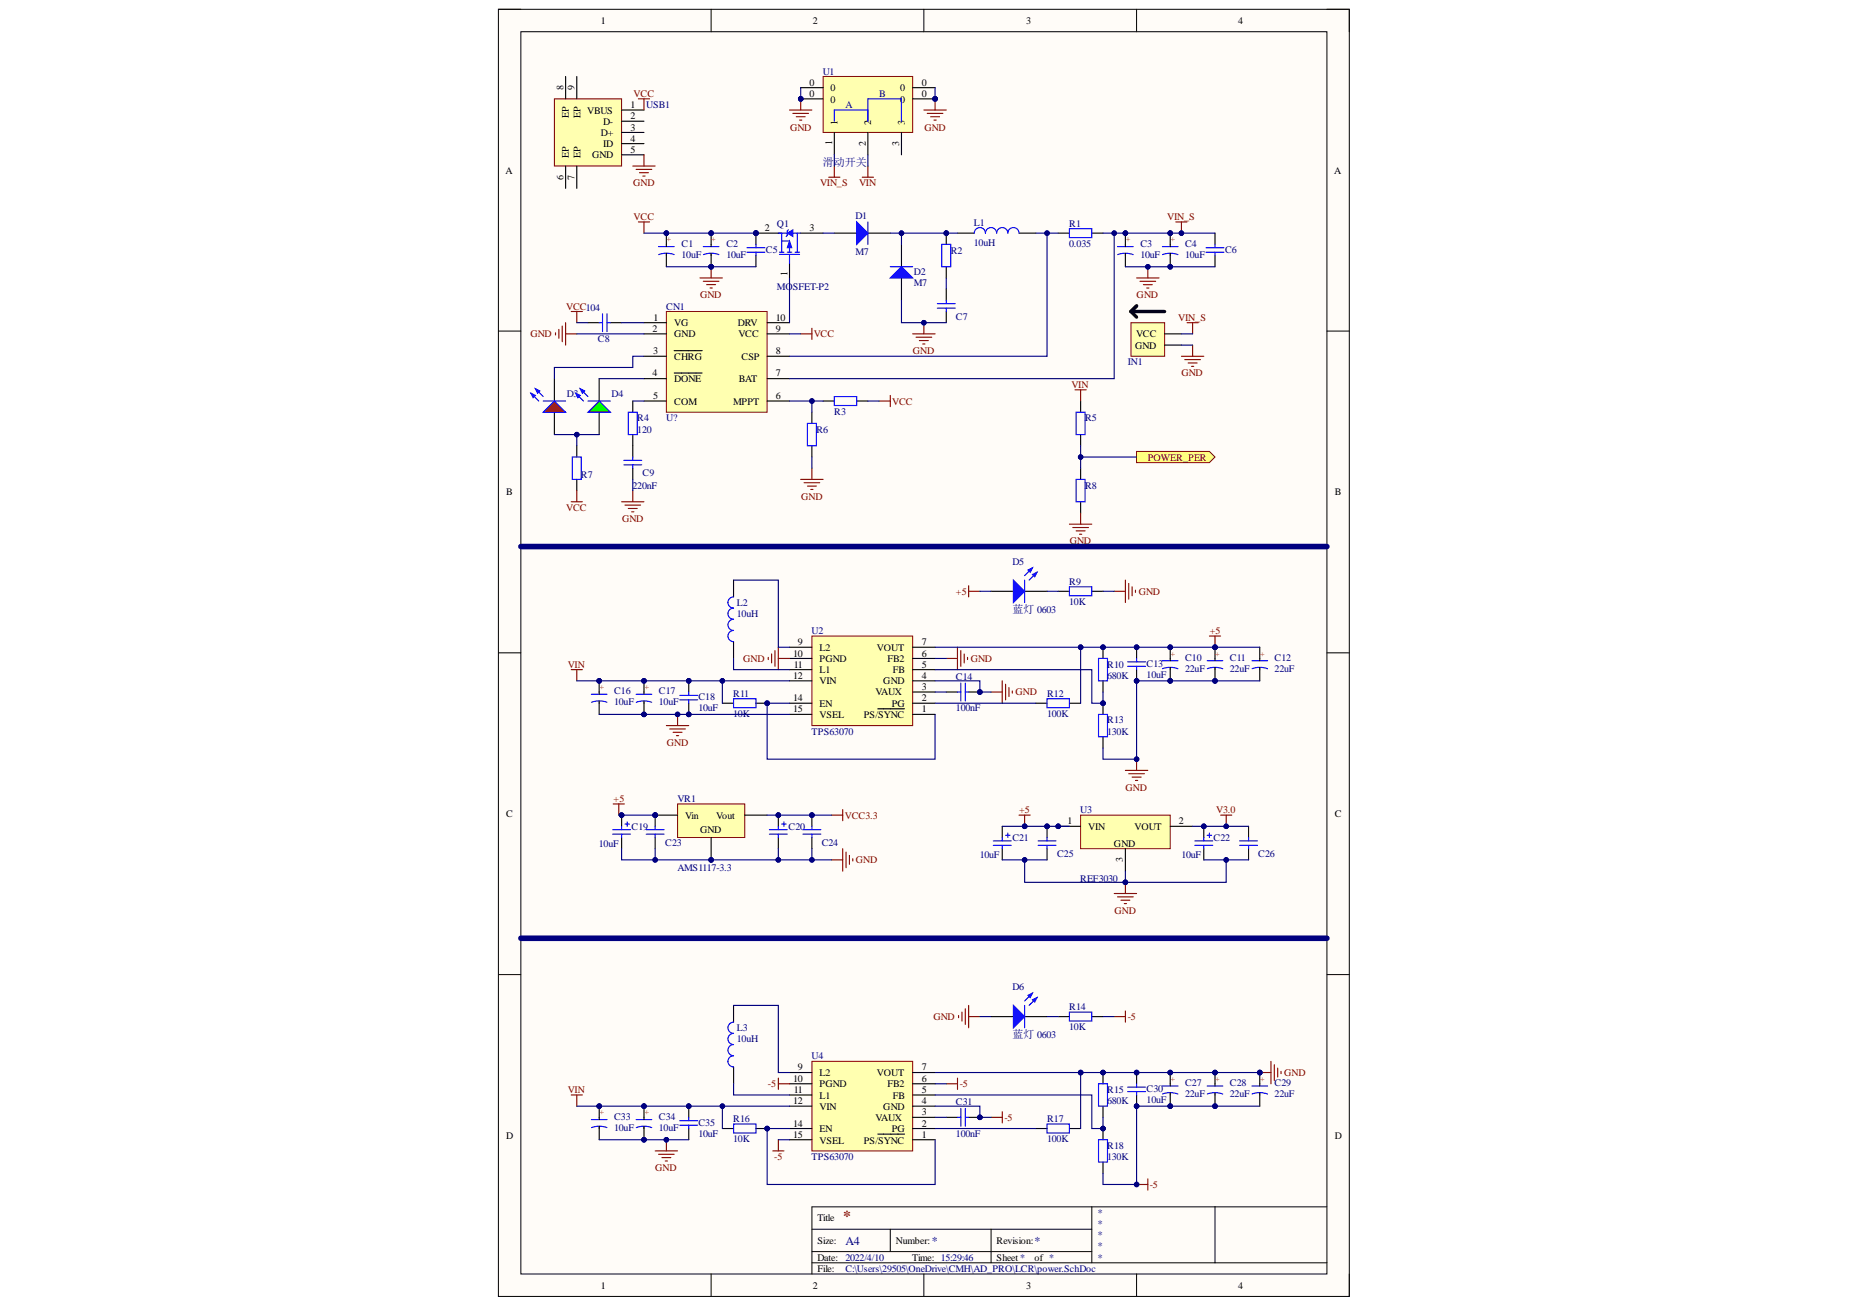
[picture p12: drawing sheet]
<svg xmlns="http://www.w3.org/2000/svg" width="297mm" height="210mm" viewBox="0 0 297 210" stroke-linecap="round" stroke-linejoin="round" font-family="sans-serif">
<defs><g id="words">
<text font-size="2.5" fill="#800000" x="135.5" y="196.2">*</text>
<g font-size="1.9" fill="#000080">
<text x="135.8" y="199.9">A4</text>
<text x="149.7" y="199.9">*</text>
<text x="166.2" y="199.9">*</text>
</g>
<g font-size="1.8" fill="#000080">
<text x="132.2" y="26.7">滑动开关</text>
<text x="162.6" y="98.4">蓝灯 0603</text>
<text x="162.6" y="166.7">蓝灯 0603</text>
</g>
<g font-size="1.6">
<text x="96.5" y="3.9">1</text>
<text x="130.6" y="3.9">2</text>
<text x="164.8" y="3.9">3</text>
<text x="198.9" y="3.9">4</text>
<text x="90.5" y="14.5" transform="rotate(-90 90.5 14.5)">8</text>
<text x="92.3" y="14.5" transform="rotate(-90 92.3 14.5)">9</text>
<text x="101.3" y="17.3">1</text>
<text x="130.1" y="13.8">0</text>
<text x="130.1" y="15.6">0</text>
<text x="133.4" y="14.6">0</text>
<text x="133.4" y="16.5">0</text>
<text x="144.6" y="16.5">0</text>
<text x="144.6" y="14.6">0</text>
<text x="148.1" y="15.6">0</text>
<text x="148.1" y="13.8">0</text>
<text x="91.4" y="18.9" transform="rotate(-90 91.4 18.9)">EP</text>
<text x="93.2" y="18.9" transform="rotate(-90 93.2 18.9)">EP</text>
<text x="94.3" y="18.3">VBUS</text>
<text x="96.5" y="21.8">D+</text>
<text x="96.9" y="20">D-</text>
<text x="96.9" y="23.7">ID</text>
<text x="101.3" y="19.2">2</text>
<text x="101.3" y="21">3</text>
<text x="101.3" y="22.7">4</text>
<text x="133.7" y="23.3" transform="rotate(-90 133.7 23.3)">1</text>
<text x="134.5" y="20" transform="rotate(-90 134.5 20)">1</text>
<text x="139.1" y="23.4" transform="rotate(-90 139.1 23.4)">2</text>
<text x="140" y="20" transform="rotate(-90 140 20)">2</text>
<text x="144.4" y="23.4" transform="rotate(-90 144.4 23.4)">3</text>
<text x="145.4" y="20" transform="rotate(-90 145.4 20)">3</text>
<text x="81.2" y="27.9">A</text>
<text x="90.5" y="28.8" transform="rotate(-90 90.5 28.8)">6</text>
<text x="91.4" y="25.4" transform="rotate(-90 91.4 25.4)">EP</text>
<text x="92.3" y="28.8" transform="rotate(-90 92.3 28.8)">7</text>
<text x="93.2" y="25.4" transform="rotate(-90 93.2 25.4)">EP</text>
<text x="95.1" y="25.4">GND</text>
<text x="101.3" y="24.5">5</text>
<text x="214.3" y="27.9">A</text>
<text x="122.9" y="37.1">2</text>
<text x="130.1" y="37.1">3</text>
<text x="126.5" y="44.4" transform="rotate(-90 126.5 44.4)">1</text>
<text x="104.8" y="53.3">2</text>
<text x="105" y="51.5">1</text>
<text x="108.3" y="52.4">VG</text>
<text x="118.5" y="52.4">DRV</text>
<text x="124.6" y="53.3">9</text>
<text x="124.6" y="51.5">10</text>
<text x="104.9" y="56.9">3</text>
<text x="108.3" y="54.2">GND</text>
<text x="108.3" y="57.8">CHRG</text>
<text x="118.6" y="54.2">VCC</text>
<text x="119.1" y="57.8">CSP</text>
<text x="124.6" y="56.9">8</text>
<text x="182.3" y="56">GND</text>
<text x="182.5" y="54.2">VCC</text>
<text x="104.8" y="60.5">4</text>
<text x="104.9" y="64.1">5</text>
<text x="108.3" y="61.4">DONE</text>
<text x="108.3" y="65">COM</text>
<text x="117.8" y="65">MPPT</text>
<text x="118.7" y="61.4">BAT</text>
<text x="124.6" y="64.1">6</text>
<text x="124.6" y="60.5">7</text>
<text x="81.3" y="79.6">B</text>
<text x="214.4" y="79.6">B</text>
<text x="127.4" y="105.4">10</text>
<text x="127.5" y="107.2">11</text>
<text x="128.2" y="103.7">9</text>
<text x="131.7" y="104.5">L2</text>
<text x="131.7" y="106.4">PGND</text>
<text x="140.9" y="104.5">VOUT</text>
<text x="142.6" y="106.4">FB2</text>
<text x="148.1" y="107.2">5</text>
<text x="148.1" y="105.4">6</text>
<text x="148.1" y="103.7">7</text>
<text x="127.4" y="109">12</text>
<text x="127.4" y="112.6">14</text>
<text x="131.7" y="108.1">L1</text>
<text x="131.7" y="109.9">VIN</text>
<text x="131.7" y="113.6">EN</text>
<text x="140.6" y="111.7">VAUX</text>
<text x="141.9" y="109.9">GND</text>
<text x="143.3" y="113.6">PG</text>
<text x="143.4" y="108.1">FB</text>
<text x="148.1" y="112.6">2</text>
<text x="148.1" y="110.8">3</text>
<text x="148.1" y="109">4</text>
<text x="127.4" y="114.4">15</text>
<text x="131.7" y="115.3">VSEL</text>
<text x="138.8" y="115.3">PS/SYNC</text>
<text x="148.1" y="114.4">1</text>
<text x="81.3" y="131.2">C</text>
<text x="110.1" y="131.5">Vin</text>
<text x="115.1" y="131.5">Vout</text>
<text x="214.4" y="131.2">C</text>
<text x="112.5" y="133.8">GND</text>
<text x="171.5" y="132.4">1</text>
<text x="174.8" y="133.3">VIN</text>
<text x="179" y="136">GND</text>
<text x="182.3" y="133.3">VOUT</text>
<text x="189.4" y="132.4">2</text>
<text x="180.4" y="138.4" transform="rotate(-90 180.4 138.4)">3</text>
<text x="127.4" y="173.8">10</text>
<text x="128.2" y="171.9">9</text>
<text x="131.7" y="172.8">L2</text>
<text x="140.9" y="172.8">VOUT</text>
<text x="148.1" y="173.8">6</text>
<text x="148.1" y="171.9">7</text>
<text x="127.4" y="177.3">12</text>
<text x="127.5" y="175.5">11</text>
<text x="131.7" y="174.6">PGND</text>
<text x="131.7" y="176.5">L1</text>
<text x="131.7" y="178.2">VIN</text>
<text x="141.9" y="178.2">GND</text>
<text x="142.6" y="174.6">FB2</text>
<text x="143.4" y="176.5">FB</text>
<text x="148.1" y="179.1">3</text>
<text x="148.1" y="177.3">4</text>
<text x="148.1" y="175.5">5</text>
<text x="81.3" y="183">D</text>
<text x="127.4" y="180.9">14</text>
<text x="127.4" y="182.7">15</text>
<text x="131.7" y="181.8">EN</text>
<text x="131.7" y="183.7">VSEL</text>
<text x="138.8" y="183.7">PS/SYNC</text>
<text x="140.6" y="180">VAUX</text>
<text x="143.3" y="181.8">PG</text>
<text x="148.1" y="182.7">1</text>
<text x="148.1" y="180.9">2</text>
<text x="214.4" y="183">D</text>
<text x="131.3" y="196.2">Title</text>
<text x="131.3" y="199.8">Size:</text>
<text x="131.3" y="202.5">Date:</text>
<text x="143.9" y="199.8">Number:</text>
<text x="146.6" y="202.5">Time: 15:29:46</text>
<text x="160.1" y="199.8">Revision:</text>
<text x="160.1" y="202.5">Sheet *</text>
<text x="166.2" y="202.5">of *</text>
<text x="96.5" y="207">1</text>
<text x="130.6" y="207">2</text>
<text x="131.3" y="204.3">File:</text>
<text x="164.8" y="207">3</text>
<text x="198.9" y="207">4</text>
</g>
<g font-size="1.6" fill="#800000">
<text x="101.8" y="15.6">VCC</text>
<text x="126.9" y="21">GND</text>
<text x="148.5" y="21">GND</text>
<text x="101.7" y="29.9">GND</text>
<text x="131.7" y="29.9">VIN_S</text>
<text x="138" y="29.9">VIN</text>
<text x="101.8" y="35.3">VCC</text>
<text x="187.5" y="35.3">VIN_S</text>
<text x="112.5" y="47.9">GND</text>
<text x="182.6" y="47.9">GND</text>
<text x="91" y="49.7">VCC104</text>
<text x="189.3" y="51.5">VIN_S</text>
<text x="85.2" y="54.2">GND</text>
<text x="130.7" y="54.2">VCC</text>
<text x="146.6" y="56.9">GND</text>
<text x="143.3" y="65">VCC</text>
<text x="172.1" y="62.3">VIN</text>
<text x="189.8" y="60.5">GND</text>
<text x="184.4" y="74">POWER_PER</text>
<text x="91" y="82.1">VCC</text>
<text x="99.9" y="83.9">GND</text>
<text x="128.7" y="80.2">GND</text>
<text x="171.9" y="87.4">GND</text>
<text x="153.6" y="95.5">+5</text>
<text x="182.9" y="95.5">GND</text>
<text x="194.4" y="101.8">+5</text>
<text x="91.2" y="107.2">VIN</text>
<text x="119.4" y="106.4">GND</text>
<text x="155.9" y="106.4">GND</text>
<text x="163.1" y="111.7">GND</text>
<text x="107.1" y="119.8">GND</text>
<text x="98.6" y="128.8">+5</text>
<text x="135.7" y="131.5">VCC3.3</text>
<text x="163.7" y="130.6">+5</text>
<text x="180.8" y="127">GND</text>
<text x="195.4" y="130.6">V3.0</text>
<text x="137.5" y="138.7">GND</text>
<text x="179" y="146.8">GND</text>
<text x="149.9" y="163.9">GND</text>
<text x="181.2" y="163.9">-5</text>
<text x="206.3" y="172.8">GND</text>
<text x="91.2" y="175.5">VIN</text>
<text x="123.4" y="174.6">-5</text>
<text x="154.2" y="174.6">-5</text>
<text x="161.4" y="180">-5</text>
<text x="105.3" y="188.1">GND</text>
<text x="124.4" y="186.3">-5</text>
<text x="184.7" y="190.8">-5</text>
</g>
<g font-size="1.6" fill="#000080">
<text x="103.8" y="17.3">USB1</text>
<text x="132.2" y="12">U1</text>
<text x="135.8" y="17.3">A</text>
<text x="141.2" y="15.6">B</text>
<text x="137.4" y="35.2">D1</text>
<text x="109.5" y="41.4">10uF</text>
<text x="109.5" y="39.7">C1</text>
<text x="116.7" y="41.4">10uF</text>
<text x="116.7" y="39.7">C2</text>
<text x="123" y="40.6">C5</text>
<text x="124.8" y="36.4">Q1</text>
<text x="137.4" y="40.9">M7</text>
<text x="152.7" y="40.8">R2</text>
<text x="156.5" y="39.5">10uH</text>
<text x="156.5" y="36.3">L1</text>
<text x="171.8" y="36.4">R1</text>
<text x="171.8" y="39.7">0.035</text>
<text x="183.2" y="41.4">10uF</text>
<text x="183.2" y="39.7">C3</text>
<text x="190.4" y="41.4">10uF</text>
<text x="190.4" y="39.7">C4</text>
<text x="196.8" y="40.6">C6</text>
<text x="124.8" y="46.5">MOSFET-P2</text>
<text x="146.8" y="44.1">D2</text>
<text x="146.8" y="45.9">M7</text>
<text x="107" y="49.7">CN1</text>
<text x="153.6" y="51.3">C7</text>
<text x="96" y="55">C8</text>
<text x="181.2" y="58.7">IN1</text>
<text x="91" y="63.7">D3</text>
<text x="98.2" y="63.7">D4</text>
<text x="102.4" y="67.6">R4</text>
<text x="102.4" y="69.5">120</text>
<text x="107" y="67.6">U?</text>
<text x="131.2" y="69.5">R6</text>
<text x="134" y="66.6">R3</text>
<text x="174.3" y="67.6">R5</text>
<text x="93.3" y="76.7">R7</text>
<text x="103.2" y="76.5">C9</text>
<text x="101.6" y="78.5">220nF</text>
<text x="174.3" y="78.5">R8</text>
<text x="162.6" y="90.7">D5</text>
<text x="171.8" y="93.9">R9</text>
<text x="118.4" y="99.1">10uH</text>
<text x="118.4" y="97.3">L2</text>
<text x="130.4" y="101.8">U2</text>
<text x="171.8" y="97.2">10K</text>
<text x="177.9" y="107.2">R10</text>
<text x="184.2" y="107">C13</text>
<text x="190.4" y="108">22uF</text>
<text x="190.4" y="106.1">C10</text>
<text x="197.6" y="108">22uF</text>
<text x="197.6" y="106.1">C11</text>
<text x="204.8" y="108">22uF</text>
<text x="204.8" y="106.1">C12</text>
<text x="98.7" y="113.3">10uF</text>
<text x="98.7" y="111.5">C16</text>
<text x="105.9" y="113.3">10uF</text>
<text x="105.9" y="111.5">C17</text>
<text x="112.2" y="112.5">C18</text>
<text x="117.8" y="111.9">R11</text>
<text x="153.6" y="109.2">C14</text>
<text x="168.2" y="111.9">R12</text>
<text x="177.9" y="109">680K</text>
<text x="184.2" y="108.8">10uF</text>
<text x="112.2" y="114.2">10uF</text>
<text x="117.8" y="115.2">10K</text>
<text x="130.4" y="118">TPS63070</text>
<text x="153.6" y="114.2">100nF</text>
<text x="168.2" y="115.2">100K</text>
<text x="177.9" y="116.2">R13</text>
<text x="177.9" y="118">130K</text>
<text x="108.8" y="128.8">VR1</text>
<text x="173.5" y="130.6">U3</text>
<text x="96.2" y="136">10uF</text>
<text x="101.5" y="133.3">C19</text>
<text x="106.9" y="135.8">C23</text>
<text x="126.7" y="133.3">C20</text>
<text x="132" y="135.8">C24</text>
<text x="157.4" y="137.8">10uF</text>
<text x="162.6" y="135.1">C21</text>
<text x="169.8" y="137.6">C25</text>
<text x="189.8" y="137.8">10uF</text>
<text x="195" y="135.1">C22</text>
<text x="202.1" y="137.6">C26</text>
<text x="108.8" y="139.9">AMS1117-3.3</text>
<text x="173.5" y="141.7">REF3030</text>
<text x="162.6" y="159">D6</text>
<text x="118.4" y="167.4">10uH</text>
<text x="118.4" y="165.6">L3</text>
<text x="171.8" y="162.3">R14</text>
<text x="171.8" y="165.5">10K</text>
<text x="130.4" y="170.1">U4</text>
<text x="98.7" y="179.8">C33</text>
<text x="105.9" y="179.8">C34</text>
<text x="153.6" y="177.5">C31</text>
<text x="177.9" y="175.5">R15</text>
<text x="177.9" y="177.3">680K</text>
<text x="184.2" y="175.4">C30</text>
<text x="184.2" y="177.1">10uF</text>
<text x="190.4" y="176.2">22uF</text>
<text x="190.4" y="174.4">C27</text>
<text x="197.6" y="176.2">22uF</text>
<text x="197.6" y="174.4">C28</text>
<text x="204.8" y="176.2">22uF</text>
<text x="204.8" y="174.4">C29</text>
<text x="98.7" y="181.6">10uF</text>
<text x="105.9" y="181.6">10uF</text>
<text x="112.2" y="180.8">C35</text>
<text x="112.2" y="182.6">10uF</text>
<text x="117.8" y="180.2">R16</text>
<text x="117.8" y="183.4">10K</text>
<text x="153.6" y="182.6">100nF</text>
<text x="168.2" y="180.2">R17</text>
<text x="168.2" y="183.4">100K</text>
<text x="177.9" y="184.5">R18</text>
<text x="130.4" y="186.3">TPS63070</text>
<text x="177.9" y="186.3">130K</text>
<text x="176.3" y="195.3">*</text>
<text x="176.3" y="197.1">*</text>
<text x="135.8" y="202.5">2022/4/10</text>
<text x="176.3" y="198.9">*</text>
<text x="176.3" y="200.6">*</text>
<text x="176.3" y="202.5">*</text>
<text x="135.8" y="204.3">C:\Users\29505\OneDrive\CMH\AD_PRO\LCR\power.SchDoc</text>
</g>
<g font-size="1.3" fill="#f00">
<text x="107.1" y="38.1" transform="rotate(90 107.1 38.1)">+</text>
<text x="114.3" y="38.1" transform="rotate(90 114.3 38.1)">+</text>
<text x="180.9" y="38.1" transform="rotate(90 180.9 38.1)">+</text>
<text x="188.1" y="38.1" transform="rotate(90 188.1 38.1)">+</text>
<text x="188.1" y="104.7" transform="rotate(90 188.1 104.7)">+</text>
<text x="195.3" y="104.7" transform="rotate(90 195.3 104.7)">+</text>
<text x="202.5" y="104.7" transform="rotate(90 202.5 104.7)">+</text>
<text x="96.4" y="110.1" transform="rotate(90 96.4 110.1)">+</text>
<text x="103.6" y="110.1" transform="rotate(90 103.6 110.1)">+</text>
<text x="188.1" y="173" transform="rotate(90 188.1 173)">+</text>
<text x="195.3" y="173" transform="rotate(90 195.3 173)">+</text>
<text x="202.5" y="173" transform="rotate(90 202.5 173)">+</text>
<text x="96.4" y="178.3" transform="rotate(90 96.4 178.3)">+</text>
<text x="103.6" y="178.3" transform="rotate(90 103.6 178.3)">+</text>
</g>
</g></defs>
<path d="M80.1 1.5h136.7v206.7h-136.7z" fill-rule="evenodd" fill="#fffcf8"/>
<path d="M80.1 1.5h136.7v206.7h-136.7z" fill="none" stroke="#000" stroke-width=".16"/>
<path d="M83.7 5.1h129.5v199.5h-129.5z" fill-rule="evenodd" fill="#fffcf8"/>
<g fill="none" stroke="#000" stroke-width=".16">
<path d="M80.1 1.5h3.6M83.7 5.1h129.5v199.5h-129.5zM114.2 1.5v3.6M148.4 1.5v3.6M182.6 1.5v3.6M213.2 1.5h3.6v3.6M80.1 53.2h3.6M213.2 53.2h3.6M80.1 104.8h3.6M213.2 104.8h3.6M80.1 156.5h3.6M213.2 156.5h3.6"/>
<path d="M130.4 197.4h45M143 197.4v3.6M159.2 197.4v5.4M175.4 193.8v9M195.2 193.8v9M213.2 193.8h-82.8v10.8M114.2 204.6v3.6M130.4 202.8h82.8M130.4 201h45M148.4 204.6v3.6M182.6 204.6v3.6M216.8 204.6v3.6"/>
</g>
<path d="M130.4 102.1h16.2v14.4h-16.2z" fill-rule="evenodd" fill="#ffffb0"/>
<path d="M130.4 102.1h16.2v14.4h-16.2z" fill="none" stroke="#800000" stroke-width=".16"/>
<g fill="none" stroke="#000" stroke-width=".18">
<path d="M126.8 114.7h3.6M126.8 112.9h3.6M126.8 109.3h3.6M126.8 107.5h3.6M126.8 105.7h3.6M126.8 103.9h3.6M141 113.8h4.3M146.6 114.7h3.6M146.6 112.9h3.6M146.6 111.1h3.6M146.6 109.3h3.6M146.6 107.5h3.6"/>
<path d="M146.6 105.7h3.6M146.6 103.9h3.6"/>
</g>
<circle cx="110.6" cy="114.7" r=".36" fill="#000080"/>
<circle cx="110.6" cy="114.7" r=".36" fill="none" stroke="#000080" stroke-width=".16"/>
<circle cx="110.6" cy="109.3" r=".36" fill="#000080"/>
<circle cx="110.6" cy="109.3" r=".36" fill="none" stroke="#000080" stroke-width=".16"/>
<path d="M110.6 112.9v1.8" fill="none" stroke="#000" stroke-width=".18"/>
<circle cx="110.6" cy="114.7" r=".36" fill="#000080"/>
<circle cx="110.6" cy="114.7" r=".36" fill="none" stroke="#000080" stroke-width=".16"/>
<path d="M110.6 109.3v1.8" fill="none" stroke="#000" stroke-width=".18"/>
<circle cx="110.6" cy="109.3" r=".36" fill="#000080"/>
<circle cx="110.6" cy="109.3" r=".36" fill="none" stroke="#000080" stroke-width=".16"/>
<path d="M109.2 111.7h2.9M109.2 112.4h2.9M110.6 111.1v.6M110.6 112.4v.5" fill="none" stroke="#00f" stroke-width=".18"/>
<circle cx="123.2" cy="112.9" r=".36" fill="#000080"/>
<circle cx="123.2" cy="112.9" r=".36" fill="none" stroke="#000080" stroke-width=".16"/>
<path d="M121.4 112.9h1.8" fill="none" stroke="#000" stroke-width=".18"/>
<circle cx="123.2" cy="112.9" r=".36" fill="#000080"/>
<circle cx="123.2" cy="112.9" r=".36" fill="none" stroke="#000080" stroke-width=".16"/>
<path d="M116 112.9h1.8" fill="none" stroke="#000" stroke-width=".18"/>
<path d="M117.8 112.2h3.6v1.5h-3.6z" fill="none" stroke="#00f" stroke-width=".18"/>
<circle cx="96.3" cy="109.3" r=".36" fill="#000080"/>
<circle cx="96.3" cy="109.3" r=".36" fill="none" stroke="#000080" stroke-width=".16"/>
<path d="M96.3 109.3v1.8" fill="none" stroke="#000" stroke-width=".18"/>
<circle cx="96.3" cy="109.3" r=".36" fill="#000080"/>
<circle cx="96.3" cy="109.3" r=".36" fill="none" stroke="#000080" stroke-width=".16"/>
<path d="M95 111.5h2.5M95 112.8a3.5 3.5 0 0 1 2.5 0" fill="none" stroke="#00f" stroke-width=".18"/>
<path d="M96.3 111.1v.4M96.3 112.6v2.1" fill="none" stroke="#000" stroke-width=".18"/>
<circle cx="103.5" cy="109.3" r=".36" fill="#000080"/>
<circle cx="103.5" cy="109.3" r=".36" fill="none" stroke="#000080" stroke-width=".16"/>
<circle cx="103.5" cy="114.7" r=".36" fill="#000080"/>
<circle cx="103.5" cy="114.7" r=".36" fill="none" stroke="#000080" stroke-width=".16"/>
<path d="M103.5 109.3v1.8" fill="none" stroke="#000" stroke-width=".18"/>
<circle cx="103.5" cy="109.3" r=".36" fill="#000080"/>
<circle cx="103.5" cy="109.3" r=".36" fill="none" stroke="#000080" stroke-width=".16"/>
<path d="M102.2 111.5h2.5" fill="none" stroke="#00f" stroke-width=".18"/>
<path d="M103.5 112.9v1.8" fill="none" stroke="#000" stroke-width=".18"/>
<circle cx="103.5" cy="114.7" r=".36" fill="#000080"/>
<circle cx="103.5" cy="114.7" r=".36" fill="none" stroke="#000080" stroke-width=".16"/>
<path d="M103.5 111.1v.4M103.5 112.6v.3" fill="none" stroke="#000" stroke-width=".18"/>
<path d="M102.2 112.8a3.5 3.5 0 0 1 2.5 0" fill="none" stroke="#00f" stroke-width=".18"/>
<path d="M107 116.5h3.6M107.6 117.1h2.5M108.1 117.6h1.5M108.7 118.1h.3M108.8 114.7v1.8" fill="none" stroke="#800000" stroke-width=".18"/>
<circle cx="108.8" cy="114.7" r=".36" fill="#000080"/>
<circle cx="108.8" cy="114.7" r=".36" fill="none" stroke="#000080" stroke-width=".16"/>
<g fill="none" stroke="#800000" stroke-width=".18">
<path d="M123.4 105.6v.3M124 105v1.5M124.5 104.5v2.5M125 103.9v3.6M125 105.7h1.8M152 105.7h1.8M153.8 103.9v3.6M154.4 104.5v2.5M154.9 105v1.5M155.4 105.6v.3M180.8 123.7h3.6M181.3 124.3h2.6"/>
<path d="M181.9 124.8h1.4M182.4 125.3h.4M182.6 121.9v1.8"/>
</g>
<circle cx="182.6" cy="121.9" r=".36" fill="#000080"/>
<circle cx="182.6" cy="121.9" r=".36" fill="none" stroke="#000080" stroke-width=".16"/>
<circle cx="188" cy="103.9" r=".36" fill="#000080"/>
<circle cx="188" cy="103.9" r=".36" fill="none" stroke="#000080" stroke-width=".16"/>
<circle cx="188" cy="109.3" r=".36" fill="#000080"/>
<circle cx="188" cy="109.3" r=".36" fill="none" stroke="#000080" stroke-width=".16"/>
<path d="M188 103.9v1.8" fill="none" stroke="#000" stroke-width=".18"/>
<circle cx="188" cy="103.9" r=".36" fill="#000080"/>
<circle cx="188" cy="103.9" r=".36" fill="none" stroke="#000080" stroke-width=".16"/>
<path d="M186.7 106.1h2.6" fill="none" stroke="#00f" stroke-width=".18"/>
<path d="M188 107.6v1.7" fill="none" stroke="#000" stroke-width=".18"/>
<circle cx="188" cy="109.3" r=".36" fill="#000080"/>
<circle cx="188" cy="109.3" r=".36" fill="none" stroke="#000080" stroke-width=".16"/>
<path d="M188 105.7v.4M188 107.2v.4" fill="none" stroke="#000" stroke-width=".18"/>
<path d="M186.8 107.4a3.5 3.5 0 0 1 2.4 0" fill="none" stroke="#00f" stroke-width=".18"/>
<circle cx="195.2" cy="103.9" r=".36" fill="#000080"/>
<circle cx="195.2" cy="103.9" r=".36" fill="none" stroke="#000080" stroke-width=".16"/>
<circle cx="195.2" cy="109.3" r=".36" fill="#000080"/>
<circle cx="195.2" cy="109.3" r=".36" fill="none" stroke="#000080" stroke-width=".16"/>
<path d="M195.2 103.9v1.8" fill="none" stroke="#000" stroke-width=".18"/>
<circle cx="195.2" cy="103.9" r=".36" fill="#000080"/>
<circle cx="195.2" cy="103.9" r=".36" fill="none" stroke="#000080" stroke-width=".16"/>
<path d="M193.9 106.1h2.5" fill="none" stroke="#00f" stroke-width=".18"/>
<path d="M195.2 107.6v1.7" fill="none" stroke="#000" stroke-width=".18"/>
<circle cx="195.2" cy="109.3" r=".36" fill="#000080"/>
<circle cx="195.2" cy="109.3" r=".36" fill="none" stroke="#000080" stroke-width=".16"/>
<path d="M195.2 105.7v.4M195.2 107.2v.4M202.4 103.9v2.2M202.4 107.2v2.1" fill="none" stroke="#000" stroke-width=".18"/>
<path d="M193.9 107.4a3.5 3.5 0 0 1 2.5 0M201.1 106.1h2.5M201.1 107.4a3.5 3.5 0 0 1 2.5 0" fill="none" stroke="#00f" stroke-width=".18"/>
<circle cx="182.6" cy="109.3" r=".36" fill="#000080"/>
<circle cx="182.6" cy="109.3" r=".36" fill="none" stroke="#000080" stroke-width=".16"/>
<circle cx="182.6" cy="103.9" r=".36" fill="#000080"/>
<circle cx="182.6" cy="103.9" r=".36" fill="none" stroke="#000080" stroke-width=".16"/>
<path d="M182.6 107.6v1.7" fill="none" stroke="#000" stroke-width=".18"/>
<circle cx="182.6" cy="109.3" r=".36" fill="#000080"/>
<circle cx="182.6" cy="109.3" r=".36" fill="none" stroke="#000080" stroke-width=".16"/>
<path d="M182.6 103.9v1.8" fill="none" stroke="#000" stroke-width=".18"/>
<circle cx="182.6" cy="103.9" r=".36" fill="#000080"/>
<circle cx="182.6" cy="103.9" r=".36" fill="none" stroke="#000080" stroke-width=".16"/>
<path d="M181.2 106.3h2.8M181.2 107h2.8M182.6 105.7v.6M182.6 107v.6" fill="none" stroke="#00f" stroke-width=".18"/>
<circle cx="177.2" cy="112.9" r=".36" fill="#000080"/>
<circle cx="177.2" cy="112.9" r=".36" fill="none" stroke="#000080" stroke-width=".16"/>
<path d="M177.2 112.9v1.8" fill="none" stroke="#000" stroke-width=".18"/>
<circle cx="177.2" cy="112.9" r=".36" fill="#000080"/>
<circle cx="177.2" cy="112.9" r=".36" fill="none" stroke="#000080" stroke-width=".16"/>
<path d="M177.2 118.3v1.8" fill="none" stroke="#000" stroke-width=".18"/>
<path d="M176.5 114.7h1.4v3.6h-1.4z" fill="none" stroke="#00f" stroke-width=".18"/>
<circle cx="177.2" cy="103.9" r=".36" fill="#000080"/>
<circle cx="177.2" cy="103.9" r=".36" fill="none" stroke="#000080" stroke-width=".16"/>
<path d="M177.2 103.9v1.8" fill="none" stroke="#000" stroke-width=".18"/>
<circle cx="177.2" cy="103.9" r=".36" fill="#000080"/>
<circle cx="177.2" cy="103.9" r=".36" fill="none" stroke="#000080" stroke-width=".16"/>
<path d="M166.4 112.9h1.8M171.8 112.9h1.8M177.2 109.3v1.8" fill="none" stroke="#000" stroke-width=".18"/>
<path d="M168.2 112.2h3.6v1.5h-3.6zM176.5 105.7h1.4v3.6h-1.4z" fill="none" stroke="#00f" stroke-width=".18"/>
<circle cx="157.4" cy="111.1" r=".36" fill="#000080"/>
<circle cx="157.4" cy="111.1" r=".36" fill="none" stroke="#000080" stroke-width=".16"/>
<path d="M155.6 111.1h1.8" fill="none" stroke="#000" stroke-width=".18"/>
<circle cx="157.4" cy="111.1" r=".36" fill="#000080"/>
<circle cx="157.4" cy="111.1" r=".36" fill="none" stroke="#000080" stroke-width=".16"/>
<path d="M117.8 93.2v2.7M159.2 95h3.6M164.6 95h3.6M117.8 103v2.7M152 111.1h1.8" fill="none" stroke="#000" stroke-width=".18"/>
<path d="M117.8 95.9a.9 .9 0 0 0-.9 .9 .9 .9 0 0 0 .9 .9 .9 .9 0 0 0-.9 .9 .9 .9 0 0 0 .9 .9 .9 .9 0 0 0-.9 .9 .9 .9 0 0 0 .9 .9 .9 .9 0 0 0-.9 .8 .9 .9 0 0 0 .9 .9M153.8 111.1h.6M154.4 109.7v2.9M155.1 109.7v2.9M155.1 111.1h.5" fill="none" stroke="#00f" stroke-width=".18"/>
<path d="M91.8 107.5h1.8M92.7 107.5v1.8M159.2 111.1h1.8M161 109.3v3.6M161.5 109.9v2.5M162.1 110.4v1.5M162.6 111v.3" fill="none" stroke="#800000" stroke-width=".18"/>
<path d="M162.8 93.2l1.8 1.8-1.8 1.8z" fill="#00f"/>
<path d="M162.8 93.2l1.8 1.8-1.8 1.8zM165.9 91.2l-1.3 1.2M166.6 91.9l-1.3 1.3" fill="none" stroke="#00f" stroke-width=".18"/>
<path d="M165.9 92.3l.7-.4-.4 .7z" fill="#00f"/>
<path d="M165.9 92.3l.7-.4-.4 .7z" fill="none" stroke="#00f" stroke-width=".18"/>
<path d="M165.1 91.5l.8-.3-.4 .7z" fill="#00f"/>
<path d="M164.6 93.2v3.6M165.1 91.5l.8-.3-.4 .7zM171.8 94.2h3.6v1.5h-3.6z" fill="none" stroke="#00f" stroke-width=".18"/>
<path d="M170 95h1.8M175.4 95h1.8" fill="none" stroke="#000" stroke-width=".18"/>
<path d="M179 95h1.8M180.8 93.2v3.6M181.3 93.7v2.5M181.9 94.2v1.5M182.4 94.8v.3" fill="none" stroke="#800000" stroke-width=".18"/>
<path d="M130.4 170.5h16.2v14.3h-16.2z" fill-rule="evenodd" fill="#ffffb0"/>
<path d="M130.4 170.5h16.2v14.3h-16.2z" fill="none" stroke="#800000" stroke-width=".16"/>
<g fill="none" stroke="#000" stroke-width=".18">
<path d="M126.8 172.2h3.6M126.8 177.6h3.6M126.8 175.9h3.6M126.8 174.1h3.6M146.6 179.4h3.6M146.6 177.6h3.6M146.6 175.9h3.6M146.6 174.1h3.6M146.6 172.2h3.6M126.8 183h3.6M126.8 181.2h3.6M141 182.1h4.3"/>
<path d="M146.6 183h3.6M146.6 181.2h3.6"/>
</g>
<circle cx="110.6" cy="177.6" r=".36" fill="#000080"/>
<circle cx="110.6" cy="177.6" r=".36" fill="none" stroke="#000080" stroke-width=".16"/>
<path d="M110.6 177.6v1.8M110.6 181.2v1.8" fill="none" stroke="#000" stroke-width=".18"/>
<circle cx="110.6" cy="177.6" r=".36" fill="#000080"/>
<circle cx="110.6" cy="177.6" r=".36" fill="none" stroke="#000080" stroke-width=".16"/>
<path d="M109.2 180h2.9M110.6 179.4v.6M109.2 180.7h2.9M110.6 180.7v.5" fill="none" stroke="#00f" stroke-width=".18"/>
<circle cx="123.2" cy="181.2" r=".36" fill="#000080"/>
<circle cx="123.2" cy="181.2" r=".36" fill="none" stroke="#000080" stroke-width=".16"/>
<path d="M121.4 181.2h1.8" fill="none" stroke="#000" stroke-width=".18"/>
<circle cx="123.2" cy="181.2" r=".36" fill="#000080"/>
<circle cx="123.2" cy="181.2" r=".36" fill="none" stroke="#000080" stroke-width=".16"/>
<path d="M116.1 181.2h1.7" fill="none" stroke="#000" stroke-width=".18"/>
<path d="M117.8 180.5h3.6v1.5h-3.6z" fill="none" stroke="#00f" stroke-width=".18"/>
<circle cx="96.3" cy="177.6" r=".36" fill="#000080"/>
<circle cx="96.3" cy="177.6" r=".36" fill="none" stroke="#000080" stroke-width=".16"/>
<path d="M96.3 177.6v1.8" fill="none" stroke="#000" stroke-width=".18"/>
<circle cx="96.3" cy="177.6" r=".36" fill="#000080"/>
<circle cx="96.3" cy="177.6" r=".36" fill="none" stroke="#000080" stroke-width=".16"/>
<path d="M95 179.8h2.5M95 181.1a3.5 3.5 0 0 1 2.5 0" fill="none" stroke="#00f" stroke-width=".18"/>
<path d="M96.3 179.4v.4M96.3 180.9v2.1" fill="none" stroke="#000" stroke-width=".18"/>
<circle cx="103.5" cy="177.6" r=".36" fill="#000080"/>
<circle cx="103.5" cy="177.6" r=".36" fill="none" stroke="#000080" stroke-width=".16"/>
<circle cx="103.5" cy="183" r=".36" fill="#000080"/>
<circle cx="103.5" cy="183" r=".36" fill="none" stroke="#000080" stroke-width=".16"/>
<path d="M103.5 177.6v1.8" fill="none" stroke="#000" stroke-width=".18"/>
<circle cx="103.5" cy="177.6" r=".36" fill="#000080"/>
<circle cx="103.5" cy="177.6" r=".36" fill="none" stroke="#000080" stroke-width=".16"/>
<path d="M102.2 179.8h2.5" fill="none" stroke="#00f" stroke-width=".18"/>
<path d="M103.5 181.2v1.8" fill="none" stroke="#000" stroke-width=".18"/>
<circle cx="103.5" cy="183" r=".36" fill="#000080"/>
<circle cx="103.5" cy="183" r=".36" fill="none" stroke="#000080" stroke-width=".16"/>
<path d="M103.5 179.4v.4M103.5 180.9v.3" fill="none" stroke="#000" stroke-width=".18"/>
<path d="M102.2 181.1a3.5 3.5 0 0 1 2.5 0" fill="none" stroke="#00f" stroke-width=".18"/>
<circle cx="188" cy="172.2" r=".36" fill="#000080"/>
<circle cx="188" cy="172.2" r=".36" fill="none" stroke="#000080" stroke-width=".16"/>
<circle cx="188" cy="177.6" r=".36" fill="#000080"/>
<circle cx="188" cy="177.6" r=".36" fill="none" stroke="#000080" stroke-width=".16"/>
<path d="M188 172.2v1.9" fill="none" stroke="#000" stroke-width=".18"/>
<circle cx="188" cy="172.2" r=".36" fill="#000080"/>
<circle cx="188" cy="172.2" r=".36" fill="none" stroke="#000080" stroke-width=".16"/>
<path d="M186.7 174.4h2.6" fill="none" stroke="#00f" stroke-width=".18"/>
<path d="M188 175.9v1.7" fill="none" stroke="#000" stroke-width=".18"/>
<circle cx="188" cy="177.6" r=".36" fill="#000080"/>
<circle cx="188" cy="177.6" r=".36" fill="none" stroke="#000080" stroke-width=".16"/>
<path d="M188 174.1v.3M188 175.5v.4" fill="none" stroke="#000" stroke-width=".18"/>
<path d="M186.8 175.7a3.5 3.5 0 0 1 2.4 0" fill="none" stroke="#00f" stroke-width=".18"/>
<circle cx="195.2" cy="172.2" r=".36" fill="#000080"/>
<circle cx="195.2" cy="172.2" r=".36" fill="none" stroke="#000080" stroke-width=".16"/>
<circle cx="195.2" cy="177.6" r=".36" fill="#000080"/>
<circle cx="195.2" cy="177.6" r=".36" fill="none" stroke="#000080" stroke-width=".16"/>
<path d="M195.2 172.2v1.9" fill="none" stroke="#000" stroke-width=".18"/>
<circle cx="195.2" cy="172.2" r=".36" fill="#000080"/>
<circle cx="195.2" cy="172.2" r=".36" fill="none" stroke="#000080" stroke-width=".16"/>
<path d="M193.9 174.4h2.5" fill="none" stroke="#00f" stroke-width=".18"/>
<path d="M195.2 175.9v1.7" fill="none" stroke="#000" stroke-width=".18"/>
<circle cx="195.2" cy="177.6" r=".36" fill="#000080"/>
<circle cx="195.2" cy="177.6" r=".36" fill="none" stroke="#000080" stroke-width=".16"/>
<path d="M195.2 174.1v.3M195.2 175.5v.4" fill="none" stroke="#000" stroke-width=".18"/>
<path d="M193.9 175.7a3.5 3.5 0 0 1 2.5 0" fill="none" stroke="#00f" stroke-width=".18"/>
<circle cx="202.4" cy="172.2" r=".36" fill="#000080"/>
<circle cx="202.4" cy="172.2" r=".36" fill="none" stroke="#000080" stroke-width=".16"/>
<path d="M202.4 172.2v1.9" fill="none" stroke="#000" stroke-width=".18"/>
<circle cx="202.4" cy="172.2" r=".36" fill="#000080"/>
<circle cx="202.4" cy="172.2" r=".36" fill="none" stroke="#000080" stroke-width=".16"/>
<path d="M201.1 174.4h2.5M201.1 175.7a3.5 3.5 0 0 1 2.5 0" fill="none" stroke="#00f" stroke-width=".18"/>
<path d="M202.4 174.1v.3M202.4 175.5v2.1" fill="none" stroke="#000" stroke-width=".18"/>
<circle cx="182.6" cy="177.6" r=".36" fill="#000080"/>
<circle cx="182.6" cy="177.6" r=".36" fill="none" stroke="#000080" stroke-width=".16"/>
<circle cx="182.6" cy="172.2" r=".36" fill="#000080"/>
<circle cx="182.6" cy="172.2" r=".36" fill="none" stroke="#000080" stroke-width=".16"/>
<path d="M182.6 175.9v1.7" fill="none" stroke="#000" stroke-width=".18"/>
<circle cx="182.6" cy="177.6" r=".36" fill="#000080"/>
<circle cx="182.6" cy="177.6" r=".36" fill="none" stroke="#000080" stroke-width=".16"/>
<path d="M182.6 172.2v1.9" fill="none" stroke="#000" stroke-width=".18"/>
<circle cx="182.6" cy="172.2" r=".36" fill="#000080"/>
<circle cx="182.6" cy="172.2" r=".36" fill="none" stroke="#000080" stroke-width=".16"/>
<path d="M181.2 174.6h2.8M181.2 175.3h2.8M182.6 174.1v.5M182.6 175.3v.6" fill="none" stroke="#00f" stroke-width=".18"/>
<circle cx="177.2" cy="181.2" r=".36" fill="#000080"/>
<circle cx="177.2" cy="181.2" r=".36" fill="none" stroke="#000080" stroke-width=".16"/>
<path d="M177.2 181.2v1.8" fill="none" stroke="#000" stroke-width=".18"/>
<circle cx="177.2" cy="181.2" r=".36" fill="#000080"/>
<circle cx="177.2" cy="181.2" r=".36" fill="none" stroke="#000080" stroke-width=".16"/>
<path d="M177.2 186.6v1.8" fill="none" stroke="#000" stroke-width=".18"/>
<path d="M176.5 183h1.4v3.6h-1.4z" fill="none" stroke="#00f" stroke-width=".18"/>
<circle cx="177.2" cy="172.2" r=".36" fill="#000080"/>
<circle cx="177.2" cy="172.2" r=".36" fill="none" stroke="#000080" stroke-width=".16"/>
<path d="M177.2 172.2v1.9" fill="none" stroke="#000" stroke-width=".18"/>
<circle cx="177.2" cy="172.2" r=".36" fill="#000080"/>
<circle cx="177.2" cy="172.2" r=".36" fill="none" stroke="#000080" stroke-width=".16"/>
<path d="M177.2 177.6v1.8M166.4 181.2h1.8M171.8 181.2h1.8" fill="none" stroke="#000" stroke-width=".18"/>
<path d="M176.5 174.1h1.4v3.5h-1.4zM168.2 180.5h3.6v1.5h-3.6z" fill="none" stroke="#00f" stroke-width=".18"/>
<circle cx="157.4" cy="179.4" r=".36" fill="#000080"/>
<circle cx="157.4" cy="179.4" r=".36" fill="none" stroke="#000080" stroke-width=".16"/>
<path d="M155.6 179.4h1.8" fill="none" stroke="#000" stroke-width=".18"/>
<circle cx="157.4" cy="179.4" r=".36" fill="#000080"/>
<circle cx="157.4" cy="179.4" r=".36" fill="none" stroke="#000080" stroke-width=".16"/>
<path d="M117.8 161.5v2.7M117.8 171.3v2.8M152 179.4h1.8M159.2 163.3h3.6M164.6 163.3h3.6" fill="none" stroke="#000" stroke-width=".18"/>
<path d="M117.8 164.2a.9 .9 0 0 0-.9 .9 .9 .9 0 0 0 .9 .9 .9 .9 0 0 0-.9 .9 .9 .9 0 0 0 .9 .9 .9 .9 0 0 0-.9 .9 .9 .9 0 0 0 .9 .9 .9 .9 0 0 0-.9 .9 .9 .9 0 0 0 .9 .8M153.8 179.4h.6M154.4 178v2.9M155.1 178v2.9M155.1 179.4h.5" fill="none" stroke="#00f" stroke-width=".18"/>
<path d="M91.8 175.9h1.8M92.7 175.9v1.7" fill="none" stroke="#800000" stroke-width=".18"/>
<path d="M162.8 161.5l1.8 1.8-1.8 1.8z" fill="#00f"/>
<path d="M165.9 159.5l-1.3 1.2M162.8 161.5l1.8 1.8-1.8 1.8zM166.6 160.2l-1.3 1.3" fill="none" stroke="#00f" stroke-width=".18"/>
<path d="M165.9 160.6l.7-.4-.4 .7z" fill="#00f"/>
<path d="M165.9 160.6l.7-.4-.4 .7z" fill="none" stroke="#00f" stroke-width=".18"/>
<path d="M165.1 159.8l.8-.3-.4 .7z" fill="#00f"/>
<path d="M165.1 159.8l.8-.3-.4 .7zM164.6 161.5v3.6M171.8 162.5h3.6v1.5h-3.6z" fill="none" stroke="#00f" stroke-width=".18"/>
<path d="M170 163.3h1.8M175.4 163.3h1.8" fill="none" stroke="#000" stroke-width=".18"/>
<path d="M155.6 94.1v1.8M155.6 95h1.8M194.3 102.1h1.8M195.2 102.1v1.8" fill="none" stroke="#800000" stroke-width=".18"/>
<circle cx="195.2" cy="103.9" r=".36" fill="#000080"/>
<circle cx="195.2" cy="103.9" r=".36" fill="none" stroke="#000080" stroke-width=".16"/>
<path d="M154 163.1v.3M154.5 162.5v1.5M155.1 162v2.5M155.6 161.5v3.6M155.6 163.3h1.8M179 163.3h1.8M180.8 162.4v1.8M182.6 190.2h1.8M184.4 189.3v1.8" fill="none" stroke="#800000" stroke-width=".18"/>
<circle cx="182.6" cy="190.2" r=".36" fill="#000080"/>
<circle cx="182.6" cy="190.2" r=".36" fill="none" stroke="#000080" stroke-width=".16"/>
<path d="M125 174.1h1.8M125 173.1v1.9M152 174.1h1.8M153.8 173.1v1.9M159.2 179.4h1.8M161 178.5v1.8M202.4 172.2h1.8M204.2 170.5v3.6M204.7 171v2.5M205.3 171.5v1.5M205.8 172.1v.3" fill="none" stroke="#800000" stroke-width=".18"/>
<circle cx="202.4" cy="172.2" r=".36" fill="#000080"/>
<circle cx="202.4" cy="172.2" r=".36" fill="none" stroke="#000080" stroke-width=".16"/>
<path d="M190.7 51.8h1.8M191.6 51.8v1.8" fill="none" stroke="#800000" stroke-width=".18"/>
<path d="M181.7 51.8h5.4v5.4h-5.4z" fill-rule="evenodd" fill="#ffffb0"/>
<path d="M181.7 51.8h5.4v5.4h-5.4z" fill="none" stroke="#800000" stroke-width=".16"/>
<path d="M187.1 53.6h2.7M187.1 55.4h2.7" fill="none" stroke="#000" stroke-width=".18"/>
<path d="M181.7 50h5.4M181.7 50l.9 .9M182.6 49.1l-.9 .9" fill="none" stroke="#000" stroke-width=".54"/>
<path d="M189.8 57.2h3.6M190.3 57.8h2.5M190.9 58.3h1.4M191.4 58.8h.4M191.6 55.4v1.8" fill="none" stroke="#800000" stroke-width=".18"/>
<path d="M107 50h16.2v16.2h-16.2z" fill-rule="evenodd" fill="#ffffb0"/>
<path d="M107 50h16.2v16.2h-16.2z" fill="none" stroke="#800000" stroke-width=".16"/>
<path d="M103.5 51.8h3.5M103.5 53.6h3.5M103.5 57.2h3.5M108.3 56.3h4.5M108.3 59.9h4.5M123.2 51.8h3.6M123.2 53.6h3.6M123.2 57.2h3.6M103.5 60.8h3.5M103.5 64.4h3.5M123.2 60.8h3.6M123.2 64.4h3.6" fill="none" stroke="#000" stroke-width=".18"/>
<circle cx="107" cy="37.4" r=".36" fill="#000080"/>
<circle cx="107" cy="37.4" r=".36" fill="none" stroke="#000080" stroke-width=".16"/>
<path d="M107 37.4v1.8" fill="none" stroke="#000" stroke-width=".18"/>
<circle cx="107" cy="37.4" r=".36" fill="#000080"/>
<circle cx="107" cy="37.4" r=".36" fill="none" stroke="#000080" stroke-width=".16"/>
<path d="M105.8 39.6h2.5M105.8 40.9a3.5 3.5 0 0 1 2.5 0" fill="none" stroke="#00f" stroke-width=".18"/>
<path d="M107 39.2v.4M107 40.7v2.1" fill="none" stroke="#000" stroke-width=".18"/>
<circle cx="114.2" cy="37.4" r=".36" fill="#000080"/>
<circle cx="114.2" cy="37.4" r=".36" fill="none" stroke="#000080" stroke-width=".16"/>
<circle cx="114.2" cy="42.8" r=".36" fill="#000080"/>
<circle cx="114.2" cy="42.8" r=".36" fill="none" stroke="#000080" stroke-width=".16"/>
<path d="M114.2 37.4v1.8" fill="none" stroke="#000" stroke-width=".18"/>
<circle cx="114.2" cy="37.4" r=".36" fill="#000080"/>
<circle cx="114.2" cy="37.4" r=".36" fill="none" stroke="#000080" stroke-width=".16"/>
<path d="M113 39.6h2.5" fill="none" stroke="#00f" stroke-width=".18"/>
<path d="M114.2 41v1.8" fill="none" stroke="#000" stroke-width=".18"/>
<circle cx="114.2" cy="42.8" r=".36" fill="#000080"/>
<circle cx="114.2" cy="42.8" r=".36" fill="none" stroke="#000080" stroke-width=".16"/>
<path d="M114.2 39.2v.4M114.2 40.7v.3" fill="none" stroke="#000" stroke-width=".18"/>
<path d="M113 40.9a3.5 3.5 0 0 1 2.5 0" fill="none" stroke="#00f" stroke-width=".18"/>
<circle cx="121.4" cy="37.4" r=".36" fill="#000080"/>
<circle cx="121.4" cy="37.4" r=".36" fill="none" stroke="#000080" stroke-width=".16"/>
<path d="M126.8 42.3v2.3" fill="none" stroke="#000" stroke-width=".18"/>
<path d="M125.6 38.7v1.8M126.8 38.7v1.8M128.1 38.7v1.8M125.2 40.9h3.3M125.2 40.5h.7M126.5 40.5h.7M126.8 41v1.3M127.7 40.5h.8" fill="none" stroke="#00f" stroke-width=".18"/>
<path d="M126.8 38.7l.4 1.1h-.7z" fill="#00f"/>
<path d="M126.8 38.7l.4 1.1h-.7z" fill="none" stroke="#00f" stroke-width=".16"/>
<path d="M126.5 37.4l.9-.5v1.1z" fill="#00f"/>
<path d="M126.5 37.4l.9-.5v1.1z" fill="none" stroke="#00f" stroke-width=".16"/>
<path d="M125 37.4h1.5M125.6 37.4v1.3h1.2M126.7 36.9l-.2 .2v.7l-.2 .2M127.4 37.4h1.2M128.1 37.4v1.3" fill="none" stroke="#00f" stroke-width=".18"/>
<path d="M121.4 37.4h3.6M128.6 37.4h3.6" fill="none" stroke="#000" stroke-width=".18"/>
<circle cx="121.4" cy="37.4" r=".36" fill="#000080"/>
<circle cx="121.4" cy="37.4" r=".36" fill="none" stroke="#000080" stroke-width=".16"/>
<circle cx="152" cy="37.4" r=".36" fill="#000080"/>
<circle cx="152" cy="37.4" r=".36" fill="none" stroke="#000080" stroke-width=".16"/>
<path d="M152 37.4v1.8" fill="none" stroke="#000" stroke-width=".18"/>
<circle cx="152" cy="37.4" r=".36" fill="#000080"/>
<circle cx="152" cy="37.4" r=".36" fill="none" stroke="#000080" stroke-width=".16"/>
<path d="M152 42.8v1.8" fill="none" stroke="#000" stroke-width=".18"/>
<path d="M151.3 39.2h1.4v3.6h-1.4z" fill="none" stroke="#00f" stroke-width=".18"/>
<circle cx="121.4" cy="37.4" r=".36" fill="#000080"/>
<circle cx="121.4" cy="37.4" r=".36" fill="none" stroke="#000080" stroke-width=".16"/>
<path d="M121.4 37.4v1.8M121.4 41v1.8" fill="none" stroke="#000" stroke-width=".18"/>
<circle cx="121.4" cy="37.4" r=".36" fill="#000080"/>
<circle cx="121.4" cy="37.4" r=".36" fill="none" stroke="#000080" stroke-width=".16"/>
<path d="M120 39.8h2.9M121.4 39.2v.6M96.3 51.8h.5M96.8 50.4v2.9M97.5 50.4v2.9M97.5 51.8h.6M120 40.5h2.9M121.4 40.5v.5" fill="none" stroke="#00f" stroke-width=".18"/>
<path d="M102.6 35.6h1.8M103.5 35.6v1.8M91.8 50h1.8M92.7 50v1.8M128.6 53.6h1.8M130.4 52.7v1.8" fill="none" stroke="#800000" stroke-width=".18"/>
<path d="M134 37.4h3.6M139.4 37.4h3.6M94.5 51.8h1.8M98.1 51.8h1.8" fill="none" stroke="#000" stroke-width=".18"/>
<path d="M137.6 35.6l1.8 1.8-1.8 1.8z" fill="#00f"/>
<path d="M137.6 35.6l1.8 1.8-1.8 1.8zM139.4 35.6v3.6" fill="none" stroke="#00f" stroke-width=".18"/>
<path d="M144.8 39.2v3.6M144.8 44.6v3.6" fill="none" stroke="#000" stroke-width=".18"/>
<path d="M143 44.6l1.8-1.8 1.8 1.8z" fill="#00f"/>
<path d="M171.8 36.7h3.6v1.5h-3.6zM143 44.6l1.8-1.8 1.8 1.8zM143 42.8h3.6M150.6 49.5h2.9M150.6 48.8h2.9M152 48.2v.6M152 49.5v.5" fill="none" stroke="#00f" stroke-width=".18"/>
<path d="M170 37.4h1.8M175.4 37.4h1.8M152 46.4v1.8M152 50v1.8" fill="none" stroke="#000" stroke-width=".18"/>
<circle cx="180.8" cy="37.4" r=".36" fill="#000080"/>
<circle cx="180.8" cy="37.4" r=".36" fill="none" stroke="#000080" stroke-width=".16"/>
<path d="M180.8 37.4v1.8" fill="none" stroke="#000" stroke-width=".18"/>
<circle cx="180.8" cy="37.4" r=".36" fill="#000080"/>
<circle cx="180.8" cy="37.4" r=".36" fill="none" stroke="#000080" stroke-width=".16"/>
<path d="M179.5 39.6h2.6M179.6 40.9a3.5 3.5 0 0 1 2.4 0" fill="none" stroke="#00f" stroke-width=".18"/>
<path d="M180.8 39.2v.4M180.8 40.7v2.1" fill="none" stroke="#000" stroke-width=".18"/>
<circle cx="188" cy="37.4" r=".36" fill="#000080"/>
<circle cx="188" cy="37.4" r=".36" fill="none" stroke="#000080" stroke-width=".16"/>
<circle cx="188" cy="42.8" r=".36" fill="#000080"/>
<circle cx="188" cy="42.8" r=".36" fill="none" stroke="#000080" stroke-width=".16"/>
<path d="M188 37.4v1.8" fill="none" stroke="#000" stroke-width=".18"/>
<circle cx="188" cy="37.4" r=".36" fill="#000080"/>
<circle cx="188" cy="37.4" r=".36" fill="none" stroke="#000080" stroke-width=".16"/>
<path d="M186.7 39.6h2.6" fill="none" stroke="#00f" stroke-width=".18"/>
<path d="M188 41v1.8" fill="none" stroke="#000" stroke-width=".18"/>
<circle cx="188" cy="42.8" r=".36" fill="#000080"/>
<circle cx="188" cy="42.8" r=".36" fill="none" stroke="#000080" stroke-width=".16"/>
<path d="M188 39.2v.4M195.2 37.4v1.8M188 40.7v.3M195.2 41v1.8" fill="none" stroke="#000" stroke-width=".18"/>
<path d="M193.7 39.8h2.9M195.2 39.2v.6M186.8 40.9a3.5 3.5 0 0 1 2.4 0M193.7 40.5h2.9M195.2 40.5v.5" fill="none" stroke="#00f" stroke-width=".18"/>
<path d="M182.6 44.6h3.6M183.1 45.2h2.6M183.7 45.7h1.4M184.2 46.3h.4M184.4 42.8v1.8" fill="none" stroke="#800000" stroke-width=".18"/>
<circle cx="184.4" cy="42.8" r=".36" fill="#000080"/>
<circle cx="184.4" cy="42.8" r=".36" fill="none" stroke="#000080" stroke-width=".16"/>
<path d="M89.1 60.8v3.6M89.1 66.2v3.6M92.7 71.6v1.8M92.7 77v1.8" fill="none" stroke="#000" stroke-width=".18"/>
<path d="M91.9 73.4h1.5v3.6h-1.5z" fill="none" stroke="#00f" stroke-width=".18"/>
<path d="M87.3 66.2l1.8-1.8 1.8 1.8z" fill="#f00"/>
<path d="M85.3 63.1l1.2 1.3M86 62.4l1.3 1.3M87.3 66.2l1.8-1.8 1.8 1.8z" fill="none" stroke="#00f" stroke-width=".18"/>
<path d="M86 62.4l.7 .4-.3 .3z" fill="#00f"/>
<path d="M86 62.4l.7 .4-.3 .3z" fill="none" stroke="#00f" stroke-width=".18"/>
<path d="M85.3 63.1l.7 .4-.4 .4z" fill="#00f"/>
<path d="M85.3 63.1l.7 .4-.4 .4zM87.3 64.4h3.6" fill="none" stroke="#00f" stroke-width=".18"/>
<path d="M96.3 60.8v3.6M96.3 66.2v3.6" fill="none" stroke="#000" stroke-width=".18"/>
<path d="M94.5 66.2l1.8-1.8 1.8 1.8z" fill="#0f0"/>
<path d="M92.5 63.1l1.2 1.3M93.2 62.4l1.3 1.3M94.5 66.2l1.8-1.8 1.8 1.8z" fill="none" stroke="#00f" stroke-width=".18"/>
<path d="M93.2 62.4l.7 .4-.3 .3z" fill="#00f"/>
<path d="M93.2 62.4l.7 .4-.3 .3z" fill="none" stroke="#00f" stroke-width=".18"/>
<path d="M92.5 63.1l.7 .4-.4 .4z" fill="#00f"/>
<path d="M92.5 63.1l.7 .4-.4 .4zM94.5 64.4h3.6" fill="none" stroke="#00f" stroke-width=".18"/>
<path d="M146.6 53.6h3.6M147.2 54.2h2.5M147.7 54.7h1.4M148.2 55.2h.4M148.4 51.8v1.8" fill="none" stroke="#800000" stroke-width=".18"/>
<circle cx="148.4" cy="51.8" r=".36" fill="#000080"/>
<circle cx="148.4" cy="51.8" r=".36" fill="none" stroke="#000080" stroke-width=".16"/>
<g fill="none" stroke="#800000" stroke-width=".18">
<path d="M188.9 35.6h1.8M189.8 35.6v1.8M92.7 78.8v1.8M101.7 78.8v1.8M128.6 77h3.6M129.2 77.5h2.5M129.7 78.1h1.4M130.2 78.6h.4M130.4 75.2v1.8M141.2 64.4h1.8M143 63.5v1.8M91.8 80.6h1.8"/>
<path d="M99.9 80.6h3.6M100.4 81.1h2.5M100.9 81.7h1.5M101.5 82.2h.3"/>
</g>
<path d="M153.8 37.4h2.7M163.7 37.4h2.7M101.7 64.4v1.8M101.7 69.8v3.6M101.7 75.2v1.8M130.4 66.2v1.8M130.4 71.6v1.8M132.2 64.4h1.8M137.6 64.4h1.8" fill="none" stroke="#000" stroke-width=".18"/>
<path d="M156.5 37.4a.9 .9 0 0 1 .9-.9 .9 .9 0 0 1 .9 .9 .9 .9 0 0 1 .9-.9 .9 .9 0 0 1 .9 .9 .9 .9 0 0 1 .9-.9 .9 .9 0 0 1 .9 .9 .9 .9 0 0 1 .9-.9 .9 .9 0 0 1 .9 .9M100.2 74.7h2.9M100.2 73.9h2.9M100.9 66.2h1.5v3.6h-1.5zM101.7 73.4v.5M101.7 74.7v.5M129.7 68h1.4v3.6h-1.4zM134 63.7h3.6v1.4h-3.6z" fill="none" stroke="#00f" stroke-width=".18"/>
<circle cx="189.8" cy="37.4" r=".36" fill="#000080"/>
<circle cx="189.8" cy="37.4" r=".36" fill="none" stroke="#000080" stroke-width=".16"/>
<circle cx="128.6" cy="15.9" r=".36" fill="#000080"/>
<circle cx="128.6" cy="15.9" r=".36" fill="none" stroke="#000080" stroke-width=".16"/>
<circle cx="150.2" cy="15.9" r=".36" fill="#000080"/>
<circle cx="150.2" cy="15.9" r=".36" fill="none" stroke="#000080" stroke-width=".16"/>
<path d="M132.2 12.3h14.4v9h-14.4z" fill-rule="evenodd" fill="#ffffb0"/>
<path d="M132.2 12.3h14.4v9h-14.4z" fill="none" stroke="#800000" stroke-width=".16"/>
<path d="M128.6 14.1h3.6M128.6 15.9h3.6" fill="none" stroke="#000" stroke-width=".18"/>
<circle cx="128.6" cy="15.9" r=".36" fill="#000080"/>
<circle cx="128.6" cy="15.9" r=".36" fill="none" stroke="#000080" stroke-width=".16"/>
<path d="M146.6 15.9h3.6" fill="none" stroke="#000" stroke-width=".18"/>
<circle cx="150.2" cy="15.9" r=".36" fill="#000080"/>
<circle cx="150.2" cy="15.9" r=".36" fill="none" stroke="#000080" stroke-width=".16"/>
<path d="M146.6 14.1h3.6M134 21.3v3.6M139.4 21.3v3.6M144.8 21.3v3.6" fill="none" stroke="#000" stroke-width=".18"/>
<path d="M139.4 17.7h-5.4v1.8M139.4 19.5v-3.6h5.4v3.6" fill="none" stroke="#00f" stroke-width=".18"/>
<path d="M126.8 17.7h3.6M127.4 18.2h2.5M127.9 18.7h1.5M128.5 19.3h.3M128.6 15.9v1.8M138.5 28.5h1.8M139.4 26.7v1.8" fill="none" stroke="#800000" stroke-width=".18"/>
<circle cx="128.6" cy="15.9" r=".36" fill="#000080"/>
<circle cx="128.6" cy="15.9" r=".36" fill="none" stroke="#000080" stroke-width=".16"/>
<path d="M148.4 17.7h3.6M149 18.2h2.5M149.5 18.7h1.4M150 19.3h.4M150.2 15.9v1.8" fill="none" stroke="#800000" stroke-width=".18"/>
<circle cx="150.2" cy="15.9" r=".36" fill="#000080"/>
<circle cx="150.2" cy="15.9" r=".36" fill="none" stroke="#000080" stroke-width=".16"/>
<path d="M89.1 15.9h10.8v10.8h-10.8z" fill-rule="evenodd" fill="#ffffb0"/>
<path d="M89.1 15.9h10.8v10.8h-10.8z" fill="none" stroke="#800000" stroke-width=".16"/>
<path d="M90.9 12.3v3.6M92.7 12.3v3.6M99.9 17.7h3.6M99.9 19.5h3.6M90.9 26.7v3.6M92.7 26.7v3.6M99.9 21.3h3.6M99.9 23.1h3.6M99.9 24.9h3.6" fill="none" stroke="#000" stroke-width=".18"/>
<path d="M102.6 15.9h1.8M103.5 15.9v1.8M101.7 26.7h3.6M102.2 27.2h2.5M102.7 27.7h1.5M103.3 28.3h.3M103.5 24.9v1.8M112.4 44.6h3.6M113 45.2h2.5M113.5 45.7h1.5M114.1 46.3h.3M114.2 42.8v1.8" fill="none" stroke="#800000" stroke-width=".18"/>
<circle cx="114.2" cy="42.8" r=".36" fill="#000080"/>
<circle cx="114.2" cy="42.8" r=".36" fill="none" stroke="#000080" stroke-width=".16"/>
<path d="M89.2 53.4v.4M89.8 52.9v1.4M90.3 52.4v2.5M90.9 51.8v3.6M90.9 53.6h1.8M133.6 130.9h1.8M133.6 138.1h1.8M135.4 130v1.8M135.4 136.3v3.6M135.9 136.8v2.6M136.5 137.4v1.4M137 137.9v.4" fill="none" stroke="#800000" stroke-width=".18"/>
<circle cx="105.3" cy="130.9" r=".36" fill="#000080"/>
<circle cx="105.3" cy="130.9" r=".36" fill="none" stroke="#000080" stroke-width=".16"/>
<circle cx="114.2" cy="138.1" r=".36" fill="#000080"/>
<circle cx="114.2" cy="138.1" r=".36" fill="none" stroke="#000080" stroke-width=".16"/>
<path d="M108.8 129.1h10.8v5.4h-10.8z" fill-rule="evenodd" fill="#ffffb0"/>
<path d="M108.8 129.1h10.8v5.4h-10.8z" fill="none" stroke="#800000" stroke-width=".16"/>
<path d="M105.3 130.9h3.5" fill="none" stroke="#000" stroke-width=".18"/>
<circle cx="105.3" cy="130.9" r=".36" fill="#000080"/>
<circle cx="105.3" cy="130.9" r=".36" fill="none" stroke="#000080" stroke-width=".16"/>
<path d="M114.2 134.5v3.6" fill="none" stroke="#000" stroke-width=".18"/>
<circle cx="114.2" cy="138.1" r=".36" fill="#000080"/>
<circle cx="114.2" cy="138.1" r=".36" fill="none" stroke="#000080" stroke-width=".16"/>
<path d="M119.6 130.9h3.6" fill="none" stroke="#000" stroke-width=".18"/>
<circle cx="125" cy="130.9" r=".36" fill="#000080"/>
<circle cx="125" cy="130.9" r=".36" fill="none" stroke="#000080" stroke-width=".16"/>
<path d="M125 130.9v1.8" fill="none" stroke="#000" stroke-width=".18"/>
<circle cx="125" cy="130.9" r=".36" fill="#000080"/>
<circle cx="125" cy="130.9" r=".36" fill="none" stroke="#000080" stroke-width=".16"/>
<path d="M125 134.5v1.8" fill="none" stroke="#000" stroke-width=".18"/>
<path d="M123.6 133.2h2.9M123.6 134h2.9M125 132.7v.5M125 134v.5M125.6 132.3h.7M125.9 132v.7" fill="none" stroke="#00f" stroke-width=".18"/>
<circle cx="130.4" cy="130.9" r=".36" fill="#000080"/>
<circle cx="130.4" cy="130.9" r=".36" fill="none" stroke="#000080" stroke-width=".16"/>
<path d="M130.4 130.9v1.8" fill="none" stroke="#000" stroke-width=".18"/>
<circle cx="130.4" cy="130.9" r=".36" fill="#000080"/>
<circle cx="130.4" cy="130.9" r=".36" fill="none" stroke="#000080" stroke-width=".16"/>
<path d="M130.4 134.5v1.8" fill="none" stroke="#000" stroke-width=".18"/>
<path d="M129 134h2.9M129 133.2h2.9M130.4 132.7v.5M130.4 134v.5" fill="none" stroke="#00f" stroke-width=".18"/>
<circle cx="105.3" cy="130.9" r=".36" fill="#000080"/>
<circle cx="105.3" cy="130.9" r=".36" fill="none" stroke="#000080" stroke-width=".16"/>
<path d="M105.3 130.9v1.8" fill="none" stroke="#000" stroke-width=".18"/>
<circle cx="105.3" cy="130.9" r=".36" fill="#000080"/>
<circle cx="105.3" cy="130.9" r=".36" fill="none" stroke="#000080" stroke-width=".16"/>
<path d="M105.3 134.5v1.8" fill="none" stroke="#000" stroke-width=".18"/>
<path d="M103.8 134h2.9M103.8 133.2h2.9M105.3 132.7v.5M105.3 134v.5" fill="none" stroke="#00f" stroke-width=".18"/>
<path d="M98.5 129.1h1.8M99.4 129.1v1.8" fill="none" stroke="#800000" stroke-width=".18"/>
<circle cx="170" cy="132.7" r=".36" fill="#000080"/>
<circle cx="170" cy="132.7" r=".36" fill="none" stroke="#000080" stroke-width=".16"/>
<path d="M173.6 130.9h14.4v5.4h-14.4z" fill-rule="evenodd" fill="#ffffb0"/>
<path d="M173.6 130.9h14.4v5.4h-14.4z" fill="none" stroke="#800000" stroke-width=".16"/>
<path d="M170 132.7h3.6" fill="none" stroke="#000" stroke-width=".18"/>
<circle cx="170" cy="132.7" r=".36" fill="#000080"/>
<circle cx="170" cy="132.7" r=".36" fill="none" stroke="#000080" stroke-width=".16"/>
<path d="M180.8 136.3v3.6M188 132.7h3.6" fill="none" stroke="#000" stroke-width=".18"/>
<path d="M163.7 130.9h1.8M164.6 130.9v1.8" fill="none" stroke="#800000" stroke-width=".18"/>
<circle cx="164.6" cy="132.7" r=".36" fill="#000080"/>
<circle cx="164.6" cy="132.7" r=".36" fill="none" stroke="#000080" stroke-width=".16"/>
<circle cx="168.2" cy="132.7" r=".36" fill="#000080"/>
<circle cx="168.2" cy="132.7" r=".36" fill="none" stroke="#000080" stroke-width=".16"/>
<path d="M168.2 132.7v1.8" fill="none" stroke="#000" stroke-width=".18"/>
<circle cx="168.2" cy="132.7" r=".36" fill="#000080"/>
<circle cx="168.2" cy="132.7" r=".36" fill="none" stroke="#000080" stroke-width=".16"/>
<path d="M161 132.7v1.8M161 136.3v1.8M168.2 136.3v1.8M200.6 132.7v1.8M200.6 136.3v1.8" fill="none" stroke="#000" stroke-width=".18"/>
<g fill="none" stroke="#00f" stroke-width=".18">
<path d="M159.6 135.8h2.8M159.6 135h2.8M161 134.5v.5M161 135.8v.5M161.5 134.1h.8M161.9 133.8v.7M166.8 135.8h2.8M166.8 135h2.8M168.2 134.5v.5M168.2 135.8v.5M199.1 135.8h2.9M199.1 135h2.9"/>
<path d="M200.6 134.5v.5M200.6 135.8v.5"/>
</g>
<circle cx="193.4" cy="132.7" r=".36" fill="#000080"/>
<circle cx="193.4" cy="132.7" r=".36" fill="none" stroke="#000080" stroke-width=".16"/>
<path d="M193.4 132.7v1.8" fill="none" stroke="#000" stroke-width=".18"/>
<circle cx="193.4" cy="132.7" r=".36" fill="#000080"/>
<circle cx="193.4" cy="132.7" r=".36" fill="none" stroke="#000080" stroke-width=".16"/>
<path d="M193.4 136.3v1.8" fill="none" stroke="#000" stroke-width=".18"/>
<path d="M192 135h2.8M192 135.8h2.8M193.4 134.5v.5M193.4 135.8v.5M193.9 134.1h.7M194.3 133.8v.7" fill="none" stroke="#00f" stroke-width=".18"/>
<path d="M179 143.5h3.6M179.5 144h2.6M180.1 144.6h1.4M180.6 145.1h.4M180.8 141.7v1.8" fill="none" stroke="#800000" stroke-width=".18"/>
<circle cx="180.8" cy="141.7" r=".36" fill="#000080"/>
<circle cx="180.8" cy="141.7" r=".36" fill="none" stroke="#000080" stroke-width=".16"/>
<path d="M196.1 130.9h1.8M197 130.9v1.8" fill="none" stroke="#800000" stroke-width=".18"/>
<circle cx="197" cy="132.7" r=".36" fill="#000080"/>
<circle cx="197" cy="132.7" r=".36" fill="none" stroke="#000080" stroke-width=".16"/>
<circle cx="99.9" cy="130.9" r=".36" fill="#000080"/>
<circle cx="99.9" cy="130.9" r=".36" fill="none" stroke="#000080" stroke-width=".16"/>
<path d="M99.9 130.9v1.8" fill="none" stroke="#000" stroke-width=".18"/>
<circle cx="99.9" cy="130.9" r=".36" fill="#000080"/>
<circle cx="99.9" cy="130.9" r=".36" fill="none" stroke="#000080" stroke-width=".16"/>
<path d="M173.6 64.4v1.8M173.6 69.8v1.8M173.6 75.2v1.8M173.6 80.6v1.8M99.9 134.5v1.8" fill="none" stroke="#000" stroke-width=".18"/>
<path d="M172.9 66.2h1.4v3.6h-1.4zM172.9 77h1.4v3.6h-1.4zM98.4 133.2h2.9M98.4 134h2.9M99.9 132.7v.5M99.9 134v.5M100.4 132.3h.7M100.8 132v.7" fill="none" stroke="#00f" stroke-width=".18"/>
<path d="M172.7 62.6h1.8M173.6 62.6v1.8M171.8 84.2h3.6M172.3 84.7h2.6M172.9 85.3h1.4M173.4 85.8h.4M173.6 82.4v1.8" fill="none" stroke="#800000" stroke-width=".18"/>
<path d="M182.6 72.5h11.7l.9 .9-.9 .9h-11.7z" fill-rule="evenodd" fill="#ffff80"/>
<path d="M182.6 72.5h11.7l.9 .9-.9 .9h-11.7z" fill="none" stroke="#800000" stroke-width=".16"/>
<path d="M173.6 103.9v9" fill="none" stroke="#000080" stroke-width=".18"/>
<circle cx="173.6" cy="103.9" r=".36" fill="#000080"/>
<circle cx="173.6" cy="103.9" r=".36" fill="none" stroke="#000080" stroke-width=".16"/>
<path d="M83.7 87.8h129.5M83.7 150.7h129.5" fill="none" stroke="#000080" stroke-width=".9"/>
<path d="M89.1 69.8h7.2" fill="none" stroke="#000080" stroke-width=".18"/>
<circle cx="92.7" cy="69.8" r=".36" fill="#000080"/>
<circle cx="92.7" cy="69.8" r=".36" fill="none" stroke="#000080" stroke-width=".16"/>
<path d="M103.5 57.2h-1.8v1.8h-12.6v1.8M92.7 177.6h34.1" fill="none" stroke="#000080" stroke-width=".18"/>
<circle cx="116" cy="177.6" r=".36" fill="#000080"/>
<circle cx="116" cy="177.6" r=".36" fill="none" stroke="#000080" stroke-width=".16"/>
<circle cx="110.6" cy="177.6" r=".36" fill="#000080"/>
<circle cx="110.6" cy="177.6" r=".36" fill="none" stroke="#000080" stroke-width=".16"/>
<circle cx="103.5" cy="177.6" r=".36" fill="#000080"/>
<circle cx="103.5" cy="177.6" r=".36" fill="none" stroke="#000080" stroke-width=".16"/>
<circle cx="96.3" cy="177.6" r=".36" fill="#000080"/>
<circle cx="96.3" cy="177.6" r=".36" fill="none" stroke="#000080" stroke-width=".16"/>
<path d="M92.7 109.3h34.1" fill="none" stroke="#000080" stroke-width=".18"/>
<circle cx="116" cy="109.3" r=".36" fill="#000080"/>
<circle cx="116" cy="109.3" r=".36" fill="none" stroke="#000080" stroke-width=".16"/>
<circle cx="110.6" cy="109.3" r=".36" fill="#000080"/>
<circle cx="110.6" cy="109.3" r=".36" fill="none" stroke="#000080" stroke-width=".16"/>
<circle cx="103.5" cy="109.3" r=".36" fill="#000080"/>
<circle cx="103.5" cy="109.3" r=".36" fill="none" stroke="#000080" stroke-width=".16"/>
<circle cx="96.3" cy="109.3" r=".36" fill="#000080"/>
<circle cx="96.3" cy="109.3" r=".36" fill="none" stroke="#000080" stroke-width=".16"/>
<path d="M92.7 53.6h10.8M92.7 51.8h1.8M96.3 114.7h30.5" fill="none" stroke="#000080" stroke-width=".18"/>
<circle cx="103.5" cy="114.7" r=".36" fill="#000080"/>
<circle cx="103.5" cy="114.7" r=".36" fill="none" stroke="#000080" stroke-width=".16"/>
<circle cx="108.8" cy="114.7" r=".36" fill="#000080"/>
<circle cx="108.8" cy="114.7" r=".36" fill="none" stroke="#000080" stroke-width=".16"/>
<circle cx="110.6" cy="114.7" r=".36" fill="#000080"/>
<circle cx="110.6" cy="114.7" r=".36" fill="none" stroke="#000080" stroke-width=".16"/>
<path d="M96.3 60.8h7.2M99.4 130.9h5.9" fill="none" stroke="#000080" stroke-width=".18"/>
<circle cx="99.9" cy="130.9" r=".36" fill="#000080"/>
<circle cx="99.9" cy="130.9" r=".36" fill="none" stroke="#000080" stroke-width=".16"/>
<circle cx="105.3" cy="130.9" r=".36" fill="#000080"/>
<circle cx="105.3" cy="130.9" r=".36" fill="none" stroke="#000080" stroke-width=".16"/>
<path d="M99.9 136.3v1.8h5.4" fill="none" stroke="#000080" stroke-width=".18"/>
<circle cx="105.3" cy="138.1" r=".36" fill="#000080"/>
<circle cx="105.3" cy="138.1" r=".36" fill="none" stroke="#000080" stroke-width=".16"/>
<path d="M103.5 37.4h17.9M99.9 51.8h3.6M101.7 64.4h1.8" fill="none" stroke="#000080" stroke-width=".18"/>
<circle cx="121.4" cy="37.4" r=".36" fill="#000080"/>
<circle cx="121.4" cy="37.4" r=".36" fill="none" stroke="#000080" stroke-width=".16"/>
<circle cx="114.2" cy="37.4" r=".36" fill="#000080"/>
<circle cx="114.2" cy="37.4" r=".36" fill="none" stroke="#000080" stroke-width=".16"/>
<circle cx="107" cy="37.4" r=".36" fill="#000080"/>
<circle cx="107" cy="37.4" r=".36" fill="none" stroke="#000080" stroke-width=".16"/>
<path d="M105.3 136.3v1.8h28.3" fill="none" stroke="#000080" stroke-width=".18"/>
<circle cx="105.3" cy="138.1" r=".36" fill="#000080"/>
<circle cx="105.3" cy="138.1" r=".36" fill="none" stroke="#000080" stroke-width=".16"/>
<circle cx="114.2" cy="138.1" r=".36" fill="#000080"/>
<circle cx="114.2" cy="138.1" r=".36" fill="none" stroke="#000080" stroke-width=".16"/>
<circle cx="125" cy="138.1" r=".36" fill="#000080"/>
<circle cx="125" cy="138.1" r=".36" fill="none" stroke="#000080" stroke-width=".16"/>
<circle cx="130.4" cy="138.1" r=".36" fill="#000080"/>
<circle cx="130.4" cy="138.1" r=".36" fill="none" stroke="#000080" stroke-width=".16"/>
<path d="M107 42.8h14.4" fill="none" stroke="#000080" stroke-width=".18"/>
<circle cx="114.2" cy="42.8" r=".36" fill="#000080"/>
<circle cx="114.2" cy="42.8" r=".36" fill="none" stroke="#000080" stroke-width=".16"/>
<path d="M117.8 93.2h7.2v10.7h1.8M117.8 105.7v1.8h9M117.8 161.5h7.2v10.7h1.8M117.8 174.1v1.8h9M126.8 181.2h-3.6v9h27v-7.2" fill="none" stroke="#000080" stroke-width=".18"/>
<circle cx="123.2" cy="181.2" r=".36" fill="#000080"/>
<circle cx="123.2" cy="181.2" r=".36" fill="none" stroke="#000080" stroke-width=".16"/>
<path d="M123.2 130.9h10.4" fill="none" stroke="#000080" stroke-width=".18"/>
<circle cx="125" cy="130.9" r=".36" fill="#000080"/>
<circle cx="125" cy="130.9" r=".36" fill="none" stroke="#000080" stroke-width=".16"/>
<circle cx="130.4" cy="130.9" r=".36" fill="#000080"/>
<circle cx="130.4" cy="130.9" r=".36" fill="none" stroke="#000080" stroke-width=".16"/>
<path d="M126.8 112.9h-3.6v9h27v-7.2" fill="none" stroke="#000080" stroke-width=".18"/>
<circle cx="123.2" cy="112.9" r=".36" fill="#000080"/>
<circle cx="123.2" cy="112.9" r=".36" fill="none" stroke="#000080" stroke-width=".16"/>
<path d="M126.8 64.4h5.4" fill="none" stroke="#000080" stroke-width=".18"/>
<circle cx="130.4" cy="64.4" r=".36" fill="#000080"/>
<circle cx="130.4" cy="64.4" r=".36" fill="none" stroke="#000080" stroke-width=".16"/>
<path d="M179 37.4v23.4h-52.2" fill="none" stroke="#000080" stroke-width=".18"/>
<circle cx="179" cy="37.4" r=".36" fill="#000080"/>
<circle cx="179" cy="37.4" r=".36" fill="none" stroke="#000080" stroke-width=".16"/>
<path d="M168.2 37.4v19.8h-41.4" fill="none" stroke="#000080" stroke-width=".18"/>
<circle cx="168.2" cy="37.4" r=".36" fill="#000080"/>
<circle cx="168.2" cy="37.4" r=".36" fill="none" stroke="#000080" stroke-width=".16"/>
<path d="M132.2 37.4h1.8M143 37.4h10.8M126.8 53.6h1.8M139.4 64.4h1.8" fill="none" stroke="#000080" stroke-width=".18"/>
<circle cx="144.8" cy="37.4" r=".36" fill="#000080"/>
<circle cx="144.8" cy="37.4" r=".36" fill="none" stroke="#000080" stroke-width=".16"/>
<circle cx="152" cy="37.4" r=".36" fill="#000080"/>
<circle cx="152" cy="37.4" r=".36" fill="none" stroke="#000080" stroke-width=".16"/>
<path d="M144.8 48.2v3.6h7.2" fill="none" stroke="#000080" stroke-width=".18"/>
<circle cx="148.4" cy="51.8" r=".36" fill="#000080"/>
<circle cx="148.4" cy="51.8" r=".36" fill="none" stroke="#000080" stroke-width=".16"/>
<path d="M150.2 177.6h7.2v1.8h1.8M150.2 179.4h1.8M150.2 181.2h16.2" fill="none" stroke="#000080" stroke-width=".18"/>
<circle cx="157.4" cy="179.4" r=".36" fill="#000080"/>
<circle cx="157.4" cy="179.4" r=".36" fill="none" stroke="#000080" stroke-width=".16"/>
<path d="M150.2 175.9h25.2v5.3h1.8v-1.8" fill="none" stroke="#000080" stroke-width=".18"/>
<circle cx="177.2" cy="181.2" r=".36" fill="#000080"/>
<circle cx="177.2" cy="181.2" r=".36" fill="none" stroke="#000080" stroke-width=".16"/>
<path d="M150.2 174.1h1.8M150.2 172.2h23.4" fill="none" stroke="#000080" stroke-width=".18"/>
<circle cx="173.6" cy="172.2" r=".36" fill="#000080"/>
<circle cx="173.6" cy="172.2" r=".36" fill="none" stroke="#000080" stroke-width=".16"/>
<path d="M150.2 109.3h7.2v1.8h1.8M150.2 112.9h16.2M150.2 111.1h1.8" fill="none" stroke="#000080" stroke-width=".18"/>
<circle cx="157.4" cy="111.1" r=".36" fill="#000080"/>
<circle cx="157.4" cy="111.1" r=".36" fill="none" stroke="#000080" stroke-width=".16"/>
<path d="M150.2 107.6h25.2v5.3h1.8v-1.8" fill="none" stroke="#000080" stroke-width=".18"/>
<circle cx="177.2" cy="112.9" r=".36" fill="#000080"/>
<circle cx="177.2" cy="112.9" r=".36" fill="none" stroke="#000080" stroke-width=".16"/>
<path d="M150.2 105.7h1.8M150.2 103.9h23.4" fill="none" stroke="#000080" stroke-width=".18"/>
<circle cx="173.6" cy="103.9" r=".36" fill="#000080"/>
<circle cx="173.6" cy="103.9" r=".36" fill="none" stroke="#000080" stroke-width=".16"/>
<path d="M157.4 95h1.8M161 138.1h7.2M157.4 163.3h1.8" fill="none" stroke="#000080" stroke-width=".18"/>
<circle cx="164.6" cy="138.1" r=".36" fill="#000080"/>
<circle cx="164.6" cy="138.1" r=".36" fill="none" stroke="#000080" stroke-width=".16"/>
<path d="M161 132.7h3.6" fill="none" stroke="#000080" stroke-width=".18"/>
<circle cx="164.6" cy="132.7" r=".36" fill="#000080"/>
<circle cx="164.6" cy="132.7" r=".36" fill="none" stroke="#000080" stroke-width=".16"/>
<path d="M164.6 138.1v3.6h16.2" fill="none" stroke="#000080" stroke-width=".18"/>
<circle cx="164.6" cy="138.1" r=".36" fill="#000080"/>
<circle cx="164.6" cy="138.1" r=".36" fill="none" stroke="#000080" stroke-width=".16"/>
<circle cx="180.8" cy="141.7" r=".36" fill="#000080"/>
<circle cx="180.8" cy="141.7" r=".36" fill="none" stroke="#000080" stroke-width=".16"/>
<path d="M164.6 132.7h7.2" fill="none" stroke="#000080" stroke-width=".18"/>
<circle cx="164.6" cy="132.7" r=".36" fill="#000080"/>
<circle cx="164.6" cy="132.7" r=".36" fill="none" stroke="#000080" stroke-width=".16"/>
<circle cx="168.2" cy="132.7" r=".36" fill="#000080"/>
<circle cx="168.2" cy="132.7" r=".36" fill="none" stroke="#000080" stroke-width=".16"/>
<circle cx="170" cy="132.7" r=".36" fill="#000080"/>
<circle cx="170" cy="132.7" r=".36" fill="none" stroke="#000080" stroke-width=".16"/>
<path d="M166.4 37.4h3.6" fill="none" stroke="#000080" stroke-width=".18"/>
<circle cx="168.2" cy="37.4" r=".36" fill="#000080"/>
<circle cx="168.2" cy="37.4" r=".36" fill="none" stroke="#000080" stroke-width=".16"/>
<path d="M168.2 95h1.8M168.2 163.3h1.8M173.6 172.2h28.8" fill="none" stroke="#000080" stroke-width=".18"/>
<circle cx="202.4" cy="172.2" r=".36" fill="#000080"/>
<circle cx="202.4" cy="172.2" r=".36" fill="none" stroke="#000080" stroke-width=".16"/>
<circle cx="195.2" cy="172.2" r=".36" fill="#000080"/>
<circle cx="195.2" cy="172.2" r=".36" fill="none" stroke="#000080" stroke-width=".16"/>
<circle cx="188" cy="172.2" r=".36" fill="#000080"/>
<circle cx="188" cy="172.2" r=".36" fill="none" stroke="#000080" stroke-width=".16"/>
<circle cx="182.6" cy="172.2" r=".36" fill="#000080"/>
<circle cx="182.6" cy="172.2" r=".36" fill="none" stroke="#000080" stroke-width=".16"/>
<circle cx="177.2" cy="172.2" r=".36" fill="#000080"/>
<circle cx="177.2" cy="172.2" r=".36" fill="none" stroke="#000080" stroke-width=".16"/>
<circle cx="173.6" cy="172.2" r=".36" fill="#000080"/>
<circle cx="173.6" cy="172.2" r=".36" fill="none" stroke="#000080" stroke-width=".16"/>
<path d="M173.6 103.9h28.8" fill="none" stroke="#000080" stroke-width=".18"/>
<circle cx="195.2" cy="103.9" r=".36" fill="#000080"/>
<circle cx="195.2" cy="103.9" r=".36" fill="none" stroke="#000080" stroke-width=".16"/>
<circle cx="188" cy="103.9" r=".36" fill="#000080"/>
<circle cx="188" cy="103.9" r=".36" fill="none" stroke="#000080" stroke-width=".16"/>
<circle cx="182.6" cy="103.9" r=".36" fill="#000080"/>
<circle cx="182.6" cy="103.9" r=".36" fill="none" stroke="#000080" stroke-width=".16"/>
<circle cx="177.2" cy="103.9" r=".36" fill="#000080"/>
<circle cx="177.2" cy="103.9" r=".36" fill="none" stroke="#000080" stroke-width=".16"/>
<circle cx="173.6" cy="103.9" r=".36" fill="#000080"/>
<circle cx="173.6" cy="103.9" r=".36" fill="none" stroke="#000080" stroke-width=".16"/>
<path d="M173.6 73.4h9" fill="none" stroke="#000080" stroke-width=".18"/>
<circle cx="173.6" cy="73.4" r=".36" fill="#000080"/>
<circle cx="173.6" cy="73.4" r=".36" fill="none" stroke="#000080" stroke-width=".16"/>
<path d="M202.4 177.6h-19.8v12.6h-5.4v-1.8" fill="none" stroke="#000080" stroke-width=".18"/>
<circle cx="182.6" cy="190.2" r=".36" fill="#000080"/>
<circle cx="182.6" cy="190.2" r=".36" fill="none" stroke="#000080" stroke-width=".16"/>
<circle cx="182.6" cy="177.6" r=".36" fill="#000080"/>
<circle cx="182.6" cy="177.6" r=".36" fill="none" stroke="#000080" stroke-width=".16"/>
<circle cx="188" cy="177.6" r=".36" fill="#000080"/>
<circle cx="188" cy="177.6" r=".36" fill="none" stroke="#000080" stroke-width=".16"/>
<circle cx="195.2" cy="177.6" r=".36" fill="#000080"/>
<circle cx="195.2" cy="177.6" r=".36" fill="none" stroke="#000080" stroke-width=".16"/>
<path d="M202.4 109.3h-19.8v12.6h-5.4v-1.8M177.2 163.3h1.8" fill="none" stroke="#000080" stroke-width=".18"/>
<circle cx="182.6" cy="121.9" r=".36" fill="#000080"/>
<circle cx="182.6" cy="121.9" r=".36" fill="none" stroke="#000080" stroke-width=".16"/>
<circle cx="182.6" cy="109.3" r=".36" fill="#000080"/>
<circle cx="182.6" cy="109.3" r=".36" fill="none" stroke="#000080" stroke-width=".16"/>
<circle cx="188" cy="109.3" r=".36" fill="#000080"/>
<circle cx="188" cy="109.3" r=".36" fill="none" stroke="#000080" stroke-width=".16"/>
<circle cx="195.2" cy="109.3" r=".36" fill="#000080"/>
<circle cx="195.2" cy="109.3" r=".36" fill="none" stroke="#000080" stroke-width=".16"/>
<path d="M177.2 37.4h18M177.2 95h1.8" fill="none" stroke="#000080" stroke-width=".18"/>
<circle cx="189.8" cy="37.4" r=".36" fill="#000080"/>
<circle cx="189.8" cy="37.4" r=".36" fill="none" stroke="#000080" stroke-width=".16"/>
<circle cx="188" cy="37.4" r=".36" fill="#000080"/>
<circle cx="188" cy="37.4" r=".36" fill="none" stroke="#000080" stroke-width=".16"/>
<circle cx="180.8" cy="37.4" r=".36" fill="#000080"/>
<circle cx="180.8" cy="37.4" r=".36" fill="none" stroke="#000080" stroke-width=".16"/>
<circle cx="179" cy="37.4" r=".36" fill="#000080"/>
<circle cx="179" cy="37.4" r=".36" fill="none" stroke="#000080" stroke-width=".16"/>
<path d="M197 138.1v3.6h-16.2v-1.8" fill="none" stroke="#000080" stroke-width=".18"/>
<circle cx="180.8" cy="141.7" r=".36" fill="#000080"/>
<circle cx="180.8" cy="141.7" r=".36" fill="none" stroke="#000080" stroke-width=".16"/>
<circle cx="197" cy="138.1" r=".36" fill="#000080"/>
<circle cx="197" cy="138.1" r=".36" fill="none" stroke="#000080" stroke-width=".16"/>
<path d="M180.8 42.8h14.4" fill="none" stroke="#000080" stroke-width=".18"/>
<circle cx="188" cy="42.8" r=".36" fill="#000080"/>
<circle cx="188" cy="42.8" r=".36" fill="none" stroke="#000080" stroke-width=".16"/>
<circle cx="184.4" cy="42.8" r=".36" fill="#000080"/>
<circle cx="184.4" cy="42.8" r=".36" fill="none" stroke="#000080" stroke-width=".16"/>
<path d="M189.8 55.4h1.8M189.8 53.6h1.8M191.6 132.7h9" fill="none" stroke="#000080" stroke-width=".18"/>
<circle cx="193.4" cy="132.7" r=".36" fill="#000080"/>
<circle cx="193.4" cy="132.7" r=".36" fill="none" stroke="#000080" stroke-width=".16"/>
<circle cx="197" cy="132.7" r=".36" fill="#000080"/>
<circle cx="197" cy="132.7" r=".36" fill="none" stroke="#000080" stroke-width=".16"/>
<path d="M193.4 138.1h7.2" fill="none" stroke="#000080" stroke-width=".18"/>
<circle cx="197" cy="138.1" r=".36" fill="#000080"/>
<circle cx="197" cy="138.1" r=".36" fill="none" stroke="#000080" stroke-width=".16"/>
<path d="M92.7 69.8v1.8" fill="none" stroke="#000080" stroke-width=".18"/>
<circle cx="92.7" cy="69.8" r=".36" fill="#000080"/>
<circle cx="92.7" cy="69.8" r=".36" fill="none" stroke="#000080" stroke-width=".16"/>
<path d="M101.7 77v1.8M116.1 177.6v3.6" fill="none" stroke="#000080" stroke-width=".18"/>
<circle cx="116" cy="177.6" r=".36" fill="#000080"/>
<circle cx="116" cy="177.6" r=".36" fill="none" stroke="#000080" stroke-width=".16"/>
<path d="M116 109.3v3.6" fill="none" stroke="#000080" stroke-width=".18"/>
<circle cx="116" cy="109.3" r=".36" fill="#000080"/>
<circle cx="116" cy="109.3" r=".36" fill="none" stroke="#000080" stroke-width=".16"/>
<path d="M125 136.3v1.8" fill="none" stroke="#000080" stroke-width=".18"/>
<circle cx="125" cy="138.1" r=".36" fill="#000080"/>
<circle cx="125" cy="138.1" r=".36" fill="none" stroke="#000080" stroke-width=".16"/>
<path d="M128.6 14.1v1.8M126.8 44.6v7.2" fill="none" stroke="#000080" stroke-width=".18"/>
<circle cx="128.6" cy="15.9" r=".36" fill="#000080"/>
<circle cx="128.6" cy="15.9" r=".36" fill="none" stroke="#000080" stroke-width=".16"/>
<path d="M130.4 136.3v1.8" fill="none" stroke="#000080" stroke-width=".18"/>
<circle cx="130.4" cy="138.1" r=".36" fill="#000080"/>
<circle cx="130.4" cy="138.1" r=".36" fill="none" stroke="#000080" stroke-width=".16"/>
<path d="M130.4 64.4v1.8M130.4 73.4v1.8" fill="none" stroke="#000080" stroke-width=".18"/>
<circle cx="130.4" cy="64.4" r=".36" fill="#000080"/>
<circle cx="130.4" cy="64.4" r=".36" fill="none" stroke="#000080" stroke-width=".16"/>
<path d="M139.4 24.9v1.8M144.8 37.4v1.8" fill="none" stroke="#000080" stroke-width=".18"/>
<circle cx="144.8" cy="37.4" r=".36" fill="#000080"/>
<circle cx="144.8" cy="37.4" r=".36" fill="none" stroke="#000080" stroke-width=".16"/>
<path d="M150.2 14.1v1.8" fill="none" stroke="#000080" stroke-width=".18"/>
<circle cx="150.2" cy="15.9" r=".36" fill="#000080"/>
<circle cx="150.2" cy="15.9" r=".36" fill="none" stroke="#000080" stroke-width=".16"/>
<path d="M152 44.6v1.8M173.6 172.2v9" fill="none" stroke="#000080" stroke-width=".18"/>
<circle cx="173.6" cy="172.2" r=".36" fill="#000080"/>
<circle cx="173.6" cy="172.2" r=".36" fill="none" stroke="#000080" stroke-width=".16"/>
<path d="M173.6 71.6v3.6" fill="none" stroke="#000080" stroke-width=".18"/>
<circle cx="173.6" cy="73.4" r=".36" fill="#000080"/>
<circle cx="173.6" cy="73.4" r=".36" fill="none" stroke="#000080" stroke-width=".16"/>
<path d="M133.1 28.5h1.8M134 26.7v1.8M105.3 184.8h3.5M105.8 185.4h2.5M106.3 185.9h1.5M106.9 186.5h.3M107 183v1.8" fill="none" stroke="#800000" stroke-width=".18"/>
<path d="M134 24.9v1.8" fill="none" stroke="#000080" stroke-width=".18"/>
<circle cx="107" cy="183" r=".36" fill="#000080"/>
<circle cx="107" cy="183" r=".36" fill="none" stroke="#000080" stroke-width=".16"/>
<path d="M96.3 183h14.3" fill="none" stroke="#000080" stroke-width=".18"/>
<circle cx="103.5" cy="183" r=".36" fill="#000080"/>
<circle cx="103.5" cy="183" r=".36" fill="none" stroke="#000080" stroke-width=".16"/>
<circle cx="107" cy="183" r=".36" fill="#000080"/>
<circle cx="107" cy="183" r=".36" fill="none" stroke="#000080" stroke-width=".16"/>
<path d="M124.1 184.8h1.8M125 183v1.8" fill="none" stroke="#800000" stroke-width=".18"/>
<path d="M125 183h1.8" fill="none" stroke="#000080" stroke-width=".18"/>
<use href="#words"/>
</svg>
